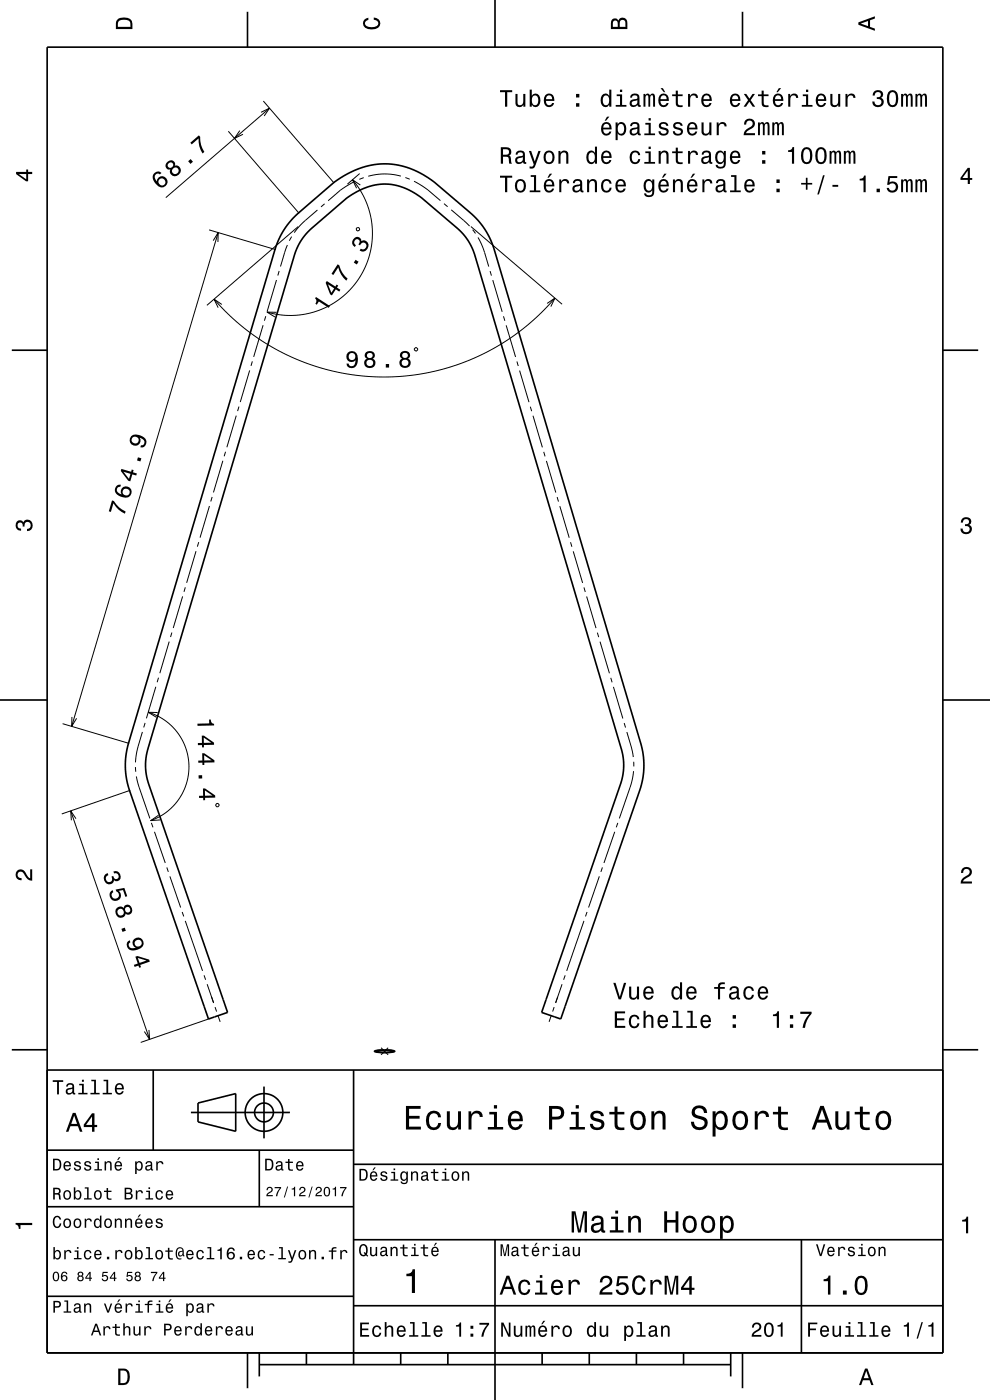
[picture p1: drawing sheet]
<svg xmlns="http://www.w3.org/2000/svg" width="210mm" height="297mm" viewBox="0 0 210 297" stroke-linecap="round" stroke-linejoin="round" font-family="sans-serif">
<g fill="none" stroke="#000" stroke-width=".21">
<path d="M48.4 27.8l15.1 17.5M50.9 27.7l-1.2 1.7 1.8-.9M55.4 23.8l1.8-.8-1.2 1.6M55.9 21.4l15 17.4M57.2 23l-22 18.9M74.8 38.1l1.6 2.3 1.3 2.4 .8 2.6 .4 2.7v3l-.4 2.7-.9 2.6-1.3 2.5-1.7 2.2-2.2 2-2.2 1.6-2.5 1.1-2.9 .8-2.5 .3-2.7-.1-3-.6M75.3 38.5l-3.1 1.9-2.6 2.2M76.3 36.8l-2.6 2.3M76.4 39.3l-1.6-1.2 .8 1.8M77.2 37.7l-1 .3M85 37.4a12.8 12.8 0 0 0-6.9 0M86 37.7l.9 .3"/>
<path d="M87.8 38.4l3 1.9 2.6 2.3M44.4 48.8l14.1 4.2M45.2 51l1.1-1.7-.1 2M46.3 49.3l-31.1 104.8M58.6 59.4l-1.9 6.7M59.2 57.5l-.3 .9M61 52l-1.5 4.5M61.9 50.2l-.5 .9M63.2 48.1l-19.3 16.7M67.3 44.5l-3.3 3-1.6 1.9M68.9 43.2l-.8 .7M75.7 48.3l.5 .1v.5h-.6z"/>
<path d="M94.2 43.2l.8 .7M95.7 44.5l3.9 3.5M99.9 48.1l19.3 16.4M100.3 48.7l.6 .8M101.4 50.4l1 2.1 1.3 4.1M104 57.5l.2 1M104.5 59.4l2 6.7M47.1 64.6l-1.7-1.1 .9 1.8M53 78.6l-2 6.7M53.5 76.7l-.3 .9M55.8 69l-2 6.7M56.4 67.1l-.3 .9"/>
<path d="M58.6 66.3l-2-.1 1.7 1.1M87.9 74l.5-.2 .2 .4-.5 .3zM106.8 67.1l.3 1M107.4 69l2 6.7M109.6 76.7l.3 .9M110.2 78.6l2 6.7M116.1 64.4l1.6-1.2-.9 1.8M117.7 63.2l-3.5 3.7-4 3.4-4.1 2.8-4.7 2.5-4.6 1.8-5.1 1.5-5.2 .8-4.7 .3-5.2-.3-5.2-.8-4.8-1.3-4.9-1.9-4.5-2.3-4.3-3-4-3.3-3.5-3.6M47.3 97.8l-2 6.7M47.8 95.8l-.2 1M50.1 88.2l-2 6.7M50.7 86.3l-.3 .9"/>
<path d="M112.5 86.3l.3 .9M113.1 88.2l2 6.7M115.3 95.9l.3 .9M115.9 97.8l2 6.7M41.6 116.9l-2 6.7M42.2 115l-.3 1M44.4 107.3l-2 6.8M45 105.4l-.3 1M118.2 105.4l.3 1M118.7 107.4l2 6.7M121 115l.3 1M121.6 117l2 6.7"/>
<path d="M35.9 136.1l-2 6.7M36.5 134.2l-.3 .9M38.7 126.5l-2 6.7M39.3 124.6l-.3 1M123.9 124.6l.3 1M124.4 126.5l2 6.8M126.7 134.2l.3 1M127.3 136.1l2 6.7M13.3 153.5l14.1 4.2M15.3 152.1l-.1 2 1-1.7M30.2 155.3l-1.2 4.1-.3 2.3M30.8 153.4l-.3 .9"/>
<path d="M31.4 151.1a12.1 12.1 0 0 1 8.7 11.3 12.1 12.1 0 0 1-8.1 11.7M33.1 145.7l-2 6.7M33.4 151.2l-2-.1 1.7 1M33.6 143.8l-.3 .9M129.6 143.8l.2 1M130.1 145.7l2 6.7M132.4 153.4l.3 .9M133 155.3l1 3.5 .3 1.8M15 172l16.7 48.5M16.1 173.7l-1.1-1.7 .1 2M27.6 167.7l-14.5 5M28.7 162.7l.1 1"/>
<path d="M28.9 164.7l.6 2.3 2.3 6.6M32.1 174.6l.3 .9M32.8 176.5l2.3 6.6M33.6 173l-1.6 1.1 1.9-.2M46 170.5l.5 .2-.3 .5-.4-.3zM130.4 176.5l-2.3 6.6M131.1 174.6l-.4 .9M134.4 163.6l-.6 2.9-2.4 7.1M134.4 161.6v1M35.4 184l.3 1M36 185.9l2.3 6.6M38.6 193.5l.4 .9"/>
<path d="M39.3 195.4l3.7 10.6M123.9 195.4l-3.7 10.6M124.5 193.5l-.3 .9M127.1 185.9l-2.3 6.6M127.8 184l-.3 1M31.6 218.5l.1 2-1.1-1.7M43.3 206.9l.3 .9M43.9 208.8l1.4 4M44.4 216.1l-14.6 5M44.9 211.5l.4 1.2M45.6 213.7l.3 .9M46.3 215.5l.4 1.3"/>
<path d="M116.9 215.5l-.4 1.3M117.5 213.7l-.3 .9M119.2 208.8l-1.3 4M119.9 206.9l-.3 .9M80.8 222.3l1.5 1.5M82.3 222.3l-1.5 1.5"/>
</g>
<g fill="none" stroke="#000" stroke-width=".35">
<path d="M10 10h190v277h-190zM52.5 2.5v7.5M105 0v10M157.5 2.5v7.5M62.6 45.8l7.9-6.8a16.6 16.6 0 0 1 17.2-3l2 1 2.2 1.5 7.7 6.5a16.5 16.5 0 0 1 5.3 8.2l30.9 104.1a16.5 16.5 0 0 1-.3 10.8l-16.6 48.1-4-1.4 16.6-48.1a12.3 12.3 0 0 0 .2-8l-30.9-104.3a12.6 12.6 0 0 0-4.7-6.8l-6.6-5.6a12 12 0 0 0-15.3-.4l-7.6 6.4a12.3 12.3 0 0 0-4.3 6.5l-30.8 103.9a12.4 12.4 0 0 0 .2 8.4l16.6 48-4.1 1.4-16.6-48.2a16.5 16.5 0 0 1-.2-10.8l30.8-103.8a16.5 16.5 0 0 1 4.4-7.6zM2.5 74.3h7.5M200 74.3h7.5M0 148.5h10M200 148.5h10M2.5 222.7h7.5M10 227h190M32.5 227v17"/>
<path d="M40.5 236h21M42 234l8-2v8l-8-2zM56 230.5v11M75 227v62.5M79.5 223l1.6-.2a5.2 5.2 0 0 1 2.6 .2l-1.6 .3a5.1 5.1 0 0 1-2.7-.3zM79.7 223l1.2-.2a5.2 5.2 0 0 1 2.5 .2l-1.1 .2a5.2 5.2 0 0 1-2.6-.2zM200 222.7h7.5M10 244h65M10 256h65M55 244v12M75 247h125M10 275h65"/>
<path d="M75 277h125M75 263h125M105 263v34M170 263v24M52.5 287v7.5M55 289.5h100M55 287v5M65 287v2.5M85 287v2.5M95 287v2.5M115 287v2.5M125 287v2.5"/>
<path d="M135 287v2.5M145 287v2.5M155 287v5M157.5 287v7.5"/>
<circle cx="56" cy="236" r="2"/>
<circle cx="56" cy="236" r="4"/>
</g>
<g fill="#000">
<path d="M25 4a2.2 2.2 0 0 0-.4 2.2h3.5v-1.2a1.42 1.42 0 0 0-1.8-1.3zM25.3 4.4a2.13 2.13 0 0 1 2.3 .3l.1 1h-2.7l.1-1z" fill-rule="evenodd"/>
<path d="M77.3 4.2l.8-.4v.4a.7 .7 0 0 0-.7 .5 .7 .7 0 0 0 .4 .8 1.7 1.7 0 0 0 2.5-.5 .9 .9 0 0 0-1-.8v-.5a1.24 1.24 0 0 1 1.4 1.1 1.24 1.24 0 0 1-1.1 1.4 2.22 2.22 0 0 1-2.5-.7l-.1-.5z" fill-rule="evenodd"/>
<path d="M129.8 4.2l-.2 .7v1.3h3.5v-1.4a.98 .98 0 0 0-.8-1 .98 .98 0 0 0-1.1 .6 .83 .83 0 0 0-1.4-.2zM130.1 4.5a.54 .54 0 0 1 .7-.1 .54 .54 0 0 1 .2 .6v.7h-1zM131.6 4.4a.62 .62 0 0 1 .7-.1 .62 .62 0 0 1 .4 .6v.8h-1.2z" fill-rule="evenodd"/>
<path d="M182.1 4.7v.6l3.5 1.2v-.4l-1-.4v-1.4l1-.4v-.4zM182.6 5l1.5-.5v1z" fill-rule="evenodd"/>
<path d="M3.4 36.5v.4l2.1 1.6h.5v-1.6h.8v-.4h-.8v-.5h-.4v.5zM4 36.9h1.6v1.1z" fill-rule="evenodd"/>
<path d="M32.8 36.7a1.58 1.58 0 0 0 .3 2.3 1.26 1.26 0 0 0 1.8 .7 1.26 1.26 0 0 0 .3-1.9 1.11 1.11 0 0 0-1.2-.4 1.11 1.11 0 0 0-.7 1.1 1.02 1.02 0 0 1-.2-1.5 .58 .58 0 0 1 .8 0l.4-.3a.99 .99 0 0 0-1.5 0zM33.6 38.6a.75 .75 0 0 1 1.5 0 .75 .75 0 0 1-1.5 0zM35.5 34.3a.89 .89 0 0 0-.4 1.1 .89 .89 0 0 0 1 .6 1.11 1.11 0 0 0 .7 1.4 1.11 1.11 0 0 0 1.4-.7 1.03 1.03 0 0 0 0-1.2 1.03 1.03 0 0 0-1.1-.4 .89 .89 0 0 0-.4-1 .89 .89 0 0 0-1.2 .2zM36.5 36.3a.71 .71 0 0 1 1.4 0 .71 .71 0 0 1-1.4 0zM35.6 35.1a.6 .6 0 0 1 1.2 0 .6 .6 0 0 1-1.2 0zM39.9 34.2l.5 .6 .5-.5-.5-.6zM40.4 30.3l.3 .3 1.4-1.2a5.2 5.2 0 0 0 .9 3.2l.4-.4a5.2 5.2 0 0 1-.9-3.2l-.3-.3z" fill-rule="evenodd"/>
<path d="M106.2 31.2v3.5h.5v-1.4a1.08 1.08 0 0 1 1.2 .2l.1 1.2h.6l-.3-1.5-.3-.2a.97 .97 0 0 0 .4-1.1 .97 .97 0 0 0-1-.7zM106.7 31.7a1.09 1.09 0 0 1 1.2 .3 .6 .6 0 0 1 0 .6 .6 .6 0 0 1-.7 .2h-.5zM109.6 32.2l-.2 .6h.4a.55 .55 0 0 1 .7-.5 .55 .55 0 0 1 .3 .8h-.2a1 1 0 0 0-1 .2 1 1 0 0 0-.3 1 .93 .93 0 0 0 1.7 .1l.1 .3h.5v-.3l-.2-.1v-1.6a1.02 1.02 0 0 0-1.8-.5zM109.8 33.7l1.1-.3a.77 .77 0 0 1-.2 .8 .77 .77 0 0 1-.9 .1l-.1-.3zM112.2 32l1 2.9-.2 .4h-.7v.4a.89 .89 0 0 0 1.3-.6l1.1-3.1h-.5l-.8 2.3-.7-2.3zM115.6 32.3a1.53 1.53 0 0 0 .9 2.5 1.48 1.48 0 0 0 1.1-1.4 1.48 1.48 0 0 0-1.1-1.5l-.5 .1zM115.9 32.6a.67 .67 0 0 1 .7-.3 .67 .67 0 0 1 .5 .6 1.11 1.11 0 0 1-.6 1.5 1.17 1.17 0 0 1-.6-1.8zM118.5 32v2.7h.4v-1.5a.63 .63 0 0 1 .5-.9 .63 .63 0 0 1 .7 .7v1.7h.5v-1.8a.89 .89 0 0 0-.7-.9 .89 .89 0 0 0-1 .4v-.4zM124.7 32.3a1.58 1.58 0 0 0 .7 2.5l.5-.1 .3-.4v.4h.4v-3.6h-.4v1.3a.9 .9 0 0 0-1.5-.1zM125 32.6a.62 .62 0 0 1 .7-.3 .62 .62 0 0 1 .4 .6 1.12 1.12 0 0 1-.6 1.5 1.19 1.19 0 0 1-.5-1.8zM127.8 32.3a1.54 1.54 0 0 0 .8 2.5 1.06 1.06 0 0 0 1.1-.8h-.5l-.2 .3-.3 .1a.76 .76 0 0 1-.7-.9h1.7a1.16 1.16 0 0 0-.5-1.4 1.16 1.16 0 0 0-1.4 .2zM128.2 32.5a.66 .66 0 0 1 .7-.1 .66 .66 0 0 1 .4 .7h-1.3zM133.9 32.3a1.53 1.53 0 0 0 .8 2.5 1.06 1.06 0 0 0 1.1-1h-.4a.67 .67 0 0 1-.6 .6 .67 .67 0 0 1-.7-.6 1.12 1.12 0 0 1 .6-1.5 .6 .6 0 0 1 .7 .6h.4a1.09 1.09 0 0 0-.8-.9 1.09 1.09 0 0 0-1.1 .3zM136.9 32.1v.4h.7v1.9h-.9v.3h2.3v-.3h-1v-2.3zM137.6 31.1v.5h.4v-.5zM139.7 32v2.7h.5v-1.5a.63 .63 0 0 1 .5-.9 .63 .63 0 0 1 .7 .7v1.7h.4v-1.8a.89 .89 0 0 0-.6-.9 .89 .89 0 0 0-1.1 .4v-.4zM143.3 31.3v.8h-.7v.4h.7l.1 1.8a1.05 1.05 0 0 0 1.4 .5v-.4a.68 .68 0 0 1-1-.3v-1.6h1v-.4h-1v-.8zM146 32v2.7h.4v-1.5a.66 .66 0 0 1 .4-.8 .66 .66 0 0 1 .8 .2v.3h.5a.89 .89 0 0 0-.7-1 .89 .89 0 0 0-1 .6v-.5zM149.1 32.2l-.3 .6h.4a.55 .55 0 0 1 .7-.5 .55 .55 0 0 1 .4 .8h-.2a1 1 0 0 0-1.1 .2 1 1 0 0 0-.2 1 .93 .93 0 0 0 1.6 .1l.1 .3h.6v-.3l-.3-.1v-1.6a1.02 1.02 0 0 0-1.7-.5zM149.3 33.7l1.1-.3a.77 .77 0 0 1-.2 .8 .77 .77 0 0 1-.9 .1zM152 32.3a1.57 1.57 0 0 0 .7 2.5l.5-.1 .3-.4a.73 .73 0 0 1-.3 1 .73 .73 0 0 1-1-.3h-.4a1.1 1.1 0 0 0 1.3 .8 1.1 1.1 0 0 0 .9-1.2v-2.6h-.5v.5l-.3-.4a.9 .9 0 0 0-1.2 .2zM152.3 32.6a.63 .63 0 0 1 .7-.3 .63 .63 0 0 1 .5 .6 1.11 1.11 0 0 1-.7 1.5 1.2 1.2 0 0 1-.5-1.8zM155.1 32.3a1.55 1.55 0 0 0 .8 2.5 1.06 1.06 0 0 0 1.1-.8h-.4l-.2 .3-.4 .1a.76 .76 0 0 1-.7-.9h1.8a1.17 1.17 0 0 0-.5-1.4 1.17 1.17 0 0 0-1.5 .2zM155.5 32.5a.66 .66 0 0 1 .8-.1 .66 .66 0 0 1 .3 .7h-1.3zM161.7 34v.7h.7v-.7zM161.7 32v.8h.7v-.8zM167.2 31.9v.3h.8v2.5h.4v-3.5h-.3a.77 .77 0 0 1-.9 .7zM170.2 31.7a2.67 2.67 0 0 0 .4 3 1.14 1.14 0 0 0 1.6-.9 2.31 2.31 0 0 0-.6-2.5l-.5-.1-.5 .1zM170.8 31.7h.6a2.38 2.38 0 0 1 0 2.6h-.6a2.37 2.37 0 0 1 0-2.6zM173.2 31.7a2.68 2.68 0 0 0 .4 3 1.13 1.13 0 0 0 1.7-.9 2.31 2.31 0 0 0-.6-2.5l-.5-.1-.6 .1zM173.8 31.7h.7a2.38 2.38 0 0 1 0 2.6h-.7a2.38 2.38 0 0 1 0-2.6zM176 32v2.7h.4v-1.8a.49 .49 0 0 1 .3-.6l.3 .3v2.1h.4v-2l.4-.4 .2 .1v.4v1.9h.4v-1.8a.69 .69 0 0 0-.5-1l-.6 .4-.1-.3-.4-.1-.4 .4v-.3zM179 32v2.7h.4v-2.1l.2-.3h.3l.1 .3v2.1h.4v-2l.4-.4 .2 .1v.4v1.9h.5v-1.8a.69 .69 0 0 0-.6-1l-.5 .4-.2-.3-.3-.1-.5 .4v-.3z" fill-rule="evenodd"/>
<path d="M106.1 19.1v.5h1v3h.5v-3h1.1v-.5zM109.3 19.9v1.8a.89 .89 0 0 0 .7 1 .89 .89 0 0 0 1-.5v.4h.4v-2.7h-.4v1.6a.65 .65 0 0 1-.4 .8 .65 .65 0 0 1-.8-.3v-2.1zM112.4 19v3.6h.4v-.4a.92 .92 0 0 0 1 .5 .92 .92 0 0 0 .8-.8 1.5 1.5 0 0 0-1-2.1l-.5 .2-.3 .3v-1.3zM113 20.5a.63 .63 0 0 1 .7-.2 .63 .63 0 0 1 .4 .5 1.13 1.13 0 0 1-.6 1.5 1.18 1.18 0 0 1-.5-1.8zM115.7 20.2a1.54 1.54 0 0 0 .8 2.5 1.07 1.07 0 0 0 1-.8h-.4l-.2 .3-.4 .1a.76 .76 0 0 1-.7-.9h1.8a1.16 1.16 0 0 0-.5-1.4 1.16 1.16 0 0 0-1.4 .2zM116 20.4a.66 .66 0 0 1 .8-.1 .66 .66 0 0 1 .3 .7h-1.3zM122.2 21.9v.7h.7v-.7zM122.2 19.9v.8h.7v-.8zM127.7 20.2a1.57 1.57 0 0 0 .8 2.5l.4-.1 .3-.4v.4h.5v-3.6h-.5v1.3a.89 .89 0 0 0-1.5-.1zM128 20.5a.62 .62 0 0 1 .7-.2 .62 .62 0 0 1 .5 .5 1.12 1.12 0 0 1-.7 1.5 1.19 1.19 0 0 1-.5-1.8zM130.8 20v.4h.7v1.9h-.9v.3h2.3v-.3h-.9v-2.3zM131.5 19v.5h.5v-.5zM133.9 20.1l-.2 .6h.4a.55 .55 0 0 1 .6-.5 .55 .55 0 0 1 .4 .8h-.2a1 1 0 0 0-1 .2 1 1 0 0 0-.3 1.1 .93 .93 0 0 0 1.6 0l.2 .3h.5v-.3h-.2l-.1-1.7a1.02 1.02 0 0 0-.6-.8 1.02 1.02 0 0 0-1.1 .3zM134.1 21.6l1.1-.3a.77 .77 0 0 1-.2 .8 .77 .77 0 0 1-.9 .1zM136.5 19.9v2.7h.4v-1.8a.49 .49 0 0 1 .4-.6l.2 .3v2.1h.4v-2l.4-.4 .2 .1v.4v1.9h.5v-1.8a.69 .69 0 0 0-.6-1l-.5 .4-.2-.3-.3-.1-.5 .4v-.3zM140.1 18.7l.7 .9h.3l-.5-.9zM139.9 20.2a1.55 1.55 0 0 0 .8 2.5 1.07 1.07 0 0 0 1.1-.8h-.4l-.2 .3-.4 .1a.76 .76 0 0 1-.7-.9h1.8a1.17 1.17 0 0 0-.5-1.4 1.17 1.17 0 0 0-1.5 .2zM140.3 20.4a.66 .66 0 0 1 .8-.1 .66 .66 0 0 1 .3 .7h-1.3zM143.3 19.2v.8h-.7v.4h.7l.1 1.8a1.05 1.05 0 0 0 1.4 .5v-.4a.68 .68 0 0 1-1-.3v-1.6h1v-.4h-1v-.8zM146 19.9v2.7h.4v-1.5a.66 .66 0 0 1 .4-.8 .66 .66 0 0 1 .8 .2v.3h.5a.89 .89 0 0 0-.7-.9 .89 .89 0 0 0-1 .5v-.5zM149.1 20.2a1.54 1.54 0 0 0 .7 2.5 1.07 1.07 0 0 0 1.1-.8h-.4l-.2 .3-.4 .1a.76 .76 0 0 1-.7-.9h1.8a1.17 1.17 0 0 0-.5-1.4 1.17 1.17 0 0 0-1.4 .2zM149.4 20.4a.66 .66 0 0 1 .8-.1 .66 .66 0 0 1 .3 .7h-1.3zM155.1 20.2a1.55 1.55 0 0 0 .8 2.5 1.07 1.07 0 0 0 1.1-.8h-.4l-.2 .3-.4 .1a.76 .76 0 0 1-.7-.9h1.8a1.17 1.17 0 0 0-.5-1.4 1.17 1.17 0 0 0-1.5 .2zM155.5 20.4a.66 .66 0 0 1 .8-.1 .66 .66 0 0 1 .3 .7h-1.3zM157.8 19.9l.9 1.3-1 1.4h.6l.6-1 .8 1h.5l-1-1.4 .9-1.3h-.5l-.6 1-.7-1zM161.6 19.2v.8h-.8v.4h.8v1.8a1.05 1.05 0 0 0 1.4 .5v-.4a.68 .68 0 0 1-1-.3v-1.6h1v-.4h-1v-.8zM165.2 18.7l-.5 .9h.3l.7-.9zM164.2 20.2a1.54 1.54 0 0 0 .8 2.5 1.07 1.07 0 0 0 1.1-.8h-.4l-.2 .3-.4 .1a.76 .76 0 0 1-.7-.9h1.8a1.17 1.17 0 0 0-.5-1.4 1.17 1.17 0 0 0-1.5 .2zM164.6 20.4a.66 .66 0 0 1 .8-.1 .66 .66 0 0 1 .3 .7h-1.3zM167.2 19.9v2.7h.4v-1.5a.66 .66 0 0 1 .4-.8 .66 .66 0 0 1 .8 .2l.1 .3h.4a.89 .89 0 0 0-.7-.9 .89 .89 0 0 0-1 .5v-.5zM170.3 20v.4h.7v1.9h-.9v.3h2.2v-.3h-.9v-2.3zM171 19v.5h.4v-.5zM173.3 20.2a1.54 1.54 0 0 0 .8 2.5 1.07 1.07 0 0 0 1.1-.8h-.4l-.2 .3-.4 .1a.76 .76 0 0 1-.7-.9h1.8a1.17 1.17 0 0 0-.5-1.4 1.17 1.17 0 0 0-1.5 .2zM173.7 20.4a.66 .66 0 0 1 .8-.1 .66 .66 0 0 1 .3 .7h-1.3zM176.1 19.9v1.8a.89 .89 0 0 0 .6 1 .89 .89 0 0 0 1.1-.5v.4h.4v-2.7h-.4v1.6a.65 .65 0 0 1-.4 .8 .65 .65 0 0 1-.8-.3v-2.1zM179.3 19.9v2.7h.5v-1.5a.66 .66 0 0 1 .4-.8 .66 .66 0 0 1 .8 .2v.3h.5a.89 .89 0 0 0-.7-.9 .89 .89 0 0 0-1 .5v-.5zM185.4 19.4l-.3 .9h.5a.62 .62 0 0 1 .3-.8 .62 .62 0 0 1 .8 .3 .62 .62 0 0 1-.2 .8h-.5v.4a.72 .72 0 0 1 .9 .5 .72 .72 0 0 1-.4 .9 .72 .72 0 0 1-1-.5v-.4h-.5a1.18 1.18 0 0 0 1.5 1.2 1.18 1.18 0 0 0 .6-1.8l-.2-.1a.91 .91 0 0 0 .4-1.2 .91 .91 0 0 0-1.1-.5zM188.4 19.6a2.68 2.68 0 0 0 .4 3 1.13 1.13 0 0 0 1.7-.9 2.31 2.31 0 0 0-.6-2.5l-.6-.1-.5 .1zM189 19.6h.7a2.38 2.38 0 0 1 0 2.6h-.7a2.38 2.38 0 0 1 0-2.6zM191.1 19.9v2.7h.5v-1.8a.49 .49 0 0 1 .3-.6l.3 .3v2.1h.4v-2l.3-.4 .2 .1 .1 .4v1.9h.4v-1.8a.69 .69 0 0 0-.5-1l-.6 .4-.2-.3-.3-.1-.5 .4v-.3zM194.2 19.9v2.7h.4v-2l.2-.4h.3l.1 .3v2.1h.4v-2l.4-.4 .2 .1v.4v1.9h.4v-1.8a.69 .69 0 0 0-.5-1l-.5 .4-.2-.3-.3-.1-.5 .4v-.3z" fill-rule="evenodd"/>
<path d="M128.8 24.8l-.5 .8h.3l.7-.8zM127.8 26.3a1.54 1.54 0 0 0 .8 2.5 1.06 1.06 0 0 0 1.1-.9h-.5l-.2 .4-.3 .1a.76 .76 0 0 1-.7-.9h1.7a1.16 1.16 0 0 0-.5-1.4 1.16 1.16 0 0 0-1.4 .2zM128.2 26.5a.66 .66 0 0 1 .7-.2 .66 .66 0 0 1 .4 .8h-1.3zM130.6 26v3.7h.4v-1.4a.93 .93 0 0 0 1 .5 .93 .93 0 0 0 .8-.9 1.5 1.5 0 0 0-1-2l-.5 .1-.3 .4v-.4zM131.2 26.5a.63 .63 0 0 1 .7-.2 .63 .63 0 0 1 .4 .6 1.13 1.13 0 0 1-.6 1.5 1.19 1.19 0 0 1-.5-1.9zM133.9 26.1l-.2 .7h.4a.55 .55 0 0 1 .6-.6 .55 .55 0 0 1 .4 .8l-.2 .1a1 1 0 0 0-1 .2 1 1 0 0 0-.3 1 .93 .93 0 0 0 1.6 0l.2 .3 .5 .1v-.4h-.2l-.1-1.6a1.02 1.02 0 0 0-.6-.8 1.02 1.02 0 0 0-1.1 .2zM134.1 27.6l1.1-.3a.77 .77 0 0 1-.2 .9 .77 .77 0 0 1-.9 .1zM136.9 26.1v.3h.7v1.9h-.9v.4h2.3v-.4h-1v-2.2zM137.6 25.1v.5h.4v-.5zM140 26.1a.75 .75 0 0 0-.2 .8 .75 .75 0 0 0 .7 .5l.9 .4a.63 .63 0 0 1-.6 .6 .63 .63 0 0 1-.7-.6h-.4a1.07 1.07 0 0 0 1.2 1 1.07 1.07 0 0 0 .9-1.2l-.4-.4-1.1-.3a.54 .54 0 0 1 .4-.7 .54 .54 0 0 1 .6 .5h.5a1.03 1.03 0 0 0-.7-.9 1.03 1.03 0 0 0-1.1 .3zM143 26.1a.75 .75 0 0 0-.2 .8 .75 .75 0 0 0 .7 .5l.9 .4a.63 .63 0 0 1-.6 .6 .63 .63 0 0 1-.7-.6h-.4a1.07 1.07 0 0 0 1.2 1 1.07 1.07 0 0 0 .9-1.2l-.4-.4-1.1-.3a.54 .54 0 0 1 .4-.7 .54 .54 0 0 1 .7 .5h.4a1.03 1.03 0 0 0-.7-.9 1.03 1.03 0 0 0-1.1 .3zM146 26.3a1.54 1.54 0 0 0 .8 2.5 1.06 1.06 0 0 0 1.1-.9h-.4l-.3 .4-.3 .1a.76 .76 0 0 1-.7-.9h1.7a1.16 1.16 0 0 0-.4-1.4 1.16 1.16 0 0 0-1.5 .2zM146.4 26.5a.66 .66 0 0 1 .8-.2 .66 .66 0 0 1 .3 .8h-1.3zM148.8 26v1.8a.89 .89 0 0 0 .6 .9 .89 .89 0 0 0 1.1-.4v.4h.4v-2.7h-.4v1.5a.64 .64 0 0 1-.4 .8 .64 .64 0 0 1-.8-.3l-.1-2zM152 26v2.7h.5v-1.6a.66 .66 0 0 1 .3-.8 .66 .66 0 0 1 .9 .3v.2h.4a.89 .89 0 0 0-.6-.9 .89 .89 0 0 0-1.1 .5v-.4zM158.1 25.5l-.3 .9h.5a.71 .71 0 0 1 .5-.8 .71 .71 0 0 1 .9 .5 .71 .71 0 0 1-.5 .8 1.81 1.81 0 0 0-1.5 1.8h2.4v-.4h-1.9a2.23 2.23 0 0 1 1.5-1.2 1.13 1.13 0 0 0 .1-1.7 1.13 1.13 0 0 0-1.7 .1zM160.8 26v2.7h.4v-1.8a.49 .49 0 0 1 .4-.7l.2 .4v2.1h.4v-2.1l.4-.4 .2 .2v.4v1.9h.4v-1.9a.69 .69 0 0 0-.5-.9l-.5 .4-.2-.3-.3-.1-.5 .4v-.3zM163.8 26v2.7h.4l.1-2.1 .2-.3h.2l.1 .3 .1 2.1h.3l.1-2.1 .3-.4 .2 .2 .1 .4v1.9h.4v-1.9a.69 .69 0 0 0-.6-.9l-.5 .4-.2-.3-.3-.1-.5 .4v-.3z" fill-rule="evenodd"/>
<path d="M205.3 35.6l-1.6 2.1v.5h1.6v.8h.4v-.8h.5v-.4h-.5v-2.2zM205.3 36.2v1.6h-1.1z" fill-rule="evenodd"/>
<path d="M106.1 37.3v.4h1v3.1h.5v-3.1h1.1v-.4zM109.5 38.4a1.53 1.53 0 0 0 .9 2.5 1.48 1.48 0 0 0 1.2-1.5 1.48 1.48 0 0 0-1.2-1.4l-.5 .1zM109.9 38.6a.67 .67 0 0 1 .7-.2 .67 .67 0 0 1 .5 .6 1.11 1.11 0 0 1-.7 1.5 1.17 1.17 0 0 1-.5-1.9zM112.6 37.2v.3h.7v2.9h-.9v.4h2.2v-.4h-.9v-3.2zM116.6 36.8l-.5 .9h.3l.7-.9zM115.7 38.4a1.54 1.54 0 0 0 .8 2.5 1.06 1.06 0 0 0 1-.9h-.4l-.2 .4-.4 .1a.76 .76 0 0 1-.7-1h1.8a1.16 1.16 0 0 0-.5-1.3 1.16 1.16 0 0 0-1.4 .2zM116 38.6a.66 .66 0 0 1 .8-.2 .66 .66 0 0 1 .3 .8h-1.3zM118.6 38.1v2.7h.5v-1.6a.67 .67 0 0 1 .3-.8 .67 .67 0 0 1 .9 .3v.2h.4a.89 .89 0 0 0-.6-.9 .89 .89 0 0 0-1.1 .5v-.4zM121.8 38.2l-.3 .7h.4a.55 .55 0 0 1 .7-.6 .55 .55 0 0 1 .4 .8h-.2a.98 .98 0 0 0-1.2 .4 .98 .98 0 0 0 0 1.1 1.06 1.06 0 0 0 1.5-.2l.1 .3 .6 .1v-.4h-.3v-1.6a1.02 1.02 0 0 0-1.7-.6zM122 39.7l1.1-.3a.77 .77 0 0 1-.2 .9 .77 .77 0 0 1-.9 .1l-.1-.4zM124.5 38.1v2.7h.5v-1.6a.64 .64 0 0 1 .4-.8 .64 .64 0 0 1 .8 .4v2h.4v-1.8a.89 .89 0 0 0-.6-1 .89 .89 0 0 0-1 .5v-.4zM127.8 38.4a1.52 1.52 0 0 0 .8 2.5 1.06 1.06 0 0 0 1.1-1.1h-.4a.67 .67 0 0 1-.6 .7 .67 .67 0 0 1-.7-.6 1.11 1.11 0 0 1 .6-1.5 .6 .6 0 0 1 .7 .6h.4a1.09 1.09 0 0 0-.7-1 1.09 1.09 0 0 0-1.2 .4zM130.8 38.4a1.54 1.54 0 0 0 .8 2.5 1.06 1.06 0 0 0 1.1-.9h-.4l-.2 .4-.4 .1a.76 .76 0 0 1-.7-1h1.8a1.16 1.16 0 0 0-.5-1.3 1.16 1.16 0 0 0-1.5 .2zM131.2 38.6a.66 .66 0 0 1 .8-.2 .66 .66 0 0 1 .3 .8h-1.3zM136.8 38.4a1.57 1.57 0 0 0 .8 2.5l.4-.2 .4-.3a.73 .73 0 0 1-.4 1 .73 .73 0 0 1-.9-.4h-.5a1.1 1.1 0 0 0 1.3 .9 1.1 1.1 0 0 0 .9-1.2v-2.6h-.4v.4l-.4-.4a.9 .9 0 0 0-1.2 .3zM137.1 38.6a.63 .63 0 0 1 .7-.2 .63 .63 0 0 1 .5 .6 1.11 1.11 0 0 1-.7 1.5 1.2 1.2 0 0 1-.5-1.9zM140.9 36.8l-.5 .9h.3l.7-.9zM139.9 38.4a1.54 1.54 0 0 0 .8 2.5 1.06 1.06 0 0 0 1.1-.9h-.4l-.2 .4-.4 .1a.76 .76 0 0 1-.7-1h1.8a1.16 1.16 0 0 0-.5-1.3 1.16 1.16 0 0 0-1.5 .2zM140.3 38.6a.66 .66 0 0 1 .8-.2 .66 .66 0 0 1 .3 .8h-1.3zM142.7 38.1v2.7h.5v-1.6a.63 .63 0 0 1 .4-.8 .63 .63 0 0 1 .8 .4v2h.5v-1.8a.89 .89 0 0 0-.7-1 .89 .89 0 0 0-1 .5v-.4zM147 36.8l-.5 .9h.3l.7-.9zM146 38.4a1.54 1.54 0 0 0 .8 2.5 1.06 1.06 0 0 0 1.1-.9h-.4l-.3 .4-.3 .1a.76 .76 0 0 1-.7-1h1.7a1.16 1.16 0 0 0-.4-1.3 1.16 1.16 0 0 0-1.5 .2zM146.4 38.6a.66 .66 0 0 1 .8-.2 .66 .66 0 0 1 .3 .8h-1.3zM149 38.1v2.7h.4v-1.6a.67 .67 0 0 1 .4-.8 .67 .67 0 0 1 .8 .3l.1 .2h.4a.89 .89 0 0 0-.7-.9 .89 .89 0 0 0-1 .5v-.4zM152.1 38.2l-.2 .7h.4a.55 .55 0 0 1 .7-.6 .55 .55 0 0 1 .3 .8h-.2a.98 .98 0 0 0-1.1 .4 .98 .98 0 0 0 0 1.1 1.06 1.06 0 0 0 1.5-.2l.1 .3 .5 .1v-.4h-.2v-1.6a1.02 1.02 0 0 0-1.8-.6zM152.3 39.7l1.1-.3a.77 .77 0 0 1-.2 .9 .77 .77 0 0 1-.9 .1zM155.1 37.2v.3h.7v2.9h-.9v.4h2.2v-.4h-.9v-3.2zM158.2 38.4a1.54 1.54 0 0 0 .8 2.5 1.06 1.06 0 0 0 1-.9h-.4l-.2 .4-.4 .1a.76 .76 0 0 1-.7-1h1.8a1.16 1.16 0 0 0-.5-1.3 1.16 1.16 0 0 0-1.4 .2zM158.5 38.6a.66 .66 0 0 1 .8-.2 .66 .66 0 0 1 .3 .8h-1.3zM164.7 40v.8h.7v-.8zM164.7 38.1v.7h.7v-.7zM170.9 37.7v1.1h-1v.4h1v1h.4v-1h1v-.4h-1v-1.1zM174.6 37.2l-1.2 4h.3l1.2-4zM176.6 39.2v.4h1.2v-.4zM182.4 37.9v.4h.8v2.5h.4v-3.6h-.3a.77 .77 0 0 1-.9 .7zM185.9 40v.8h.7v-.8zM188.5 37.4l-.3 1.8h.4a.79 .79 0 0 1 1.1-.2 .79 .79 0 0 1 .1 1.2 .79 .79 0 0 1-1.2-.1v-.2h-.5a1.21 1.21 0 0 0 1.5 1 1.21 1.21 0 0 0 .8-1.6 1.21 1.21 0 0 0-1.7-.6l.1-.9h1.5v-.4zM191.1 38.1v2.7h.5v-1.8l.2-.6h.2l.2 .2v2.2h.4v-2.1l.3-.4 .2 .2 .1 .4v1.9h.4v-1.9a.69 .69 0 0 0-.5-.9l-.6 .4-.2-.3-.3-.1-.5 .4v-.3zM194.2 38.1v2.7h.4v-2.1l.2-.3h.3l.1 .2v2.2h.4v-2.1l.4-.4 .2 .2v.4v1.9h.4v-1.9a.69 .69 0 0 0-.5-.9l-.5 .4-.2-.3-.3-.1-.5 .4v-.3z" fill-rule="evenodd"/>
<path d="M67 63l-.2 .3a.77 .77 0 0 1 .1 1.1l.3 .2 .4-.6 2.1 1.3 .3-.4zM69.3 59.6l-.2 .4 .9 2.4 .4 .3 .8-1.3 .8 .5 .2-.4-.7-.5 .2-.4-.3-.2-.3 .4zM69.6 60.3l1.3 .9-.6 .9zM71.6 56.1l-1.3 2 .4 .2 1-1.6a5.2 5.2 0 0 0 1.8 2.8l.2-.4a5.3 5.3 0 0 1-1.7-2.8zM75.4 55.1l-.4 .6 .7 .4 .4-.6zM75.2 50.5a1.11 1.11 0 0 0 .1 1.9l.2-.4a.62 .62 0 0 1-.5-.7 .62 .62 0 0 1 .7-.5 .62 .62 0 0 1 .6 .6l-.3 .4 .4 .3a.72 .72 0 0 1 .8-.6 .72 .72 0 0 1 .6 .9 .72 .72 0 0 1-1 .5l-.3-.1-.2 .3a1.18 1.18 0 0 0 1.8-.6 1.18 1.18 0 0 0-1.2-1.5l-.3 .2a.86 .86 0 0 0-.4-.9 .86 .86 0 0 0-1 .2z" fill-rule="evenodd"/>
<path d="M73.8 74.8a1.15 1.15 0 0 0 0 1.7 1.15 1.15 0 0 0 1.6-.1 1.03 1.03 0 0 1-.8 1.3 .56 .56 0 0 1-.6-.6h-.5a1.18 1.18 0 0 0 1.2 1 1.18 1.18 0 0 0 1.1-1.1 1.76 1.76 0 0 0-1.1-2.5zM74 75.6a.74 .74 0 0 1 1.4 0 .74 .74 0 0 1-1.4 0zM77.6 74.7a.84 .84 0 0 0 .2 1.4 1.11 1.11 0 0 0-.4 1.6 1.11 1.11 0 0 0 1.6 .3 1.03 1.03 0 0 0 .7-.9 1.03 1.03 0 0 0-.6-1 .88 .88 0 0 0 .4-1.1 .88 .88 0 0 0-1.1-.5zM77.7 77a.71 .71 0 0 1 1.4 0 .71 .71 0 0 1-1.4 0zM77.8 75.4a.6 .6 0 0 1 1.2 0 .6 .6 0 0 1-1.2 0zM81.8 77.2v.8h.7v-.8zM85.1 74.7a.83 .83 0 0 0 .2 1.4 1.11 1.11 0 0 0-.4 1.5 1.11 1.11 0 0 0 1.5 .4 1.03 1.03 0 0 0 .7-.9 1.03 1.03 0 0 0-.6-1 .88 .88 0 0 0 .4-1.1 .88 .88 0 0 0-1-.6zM85.2 77a.71 .71 0 0 1 1.4 0 .71 .71 0 0 1-1.4 0zM85.3 75.4a.6 .6 0 0 1 1.2 0 .6 .6 0 0 1-1.2 0z" fill-rule="evenodd"/>
<path d="M3.6 110.6a.86 .86 0 0 1 1.4 .2 1.06 1.06 0 0 1 1.2-.5 1.06 1.06 0 0 1 .7 1.2 1.1 1.1 0 0 1-1.2 1.2v-.5a.71 .71 0 0 0 .8-1 .71 .71 0 0 0-1.3-.1v.6h-.4a.61 .61 0 0 0-.3-.8 .61 .61 0 0 0-.8 .3 .61 .61 0 0 0 .2 .8l.6 .1v.5a1.15 1.15 0 0 1-1.2-.7 1.15 1.15 0 0 1 .3-1.3z" fill-rule="evenodd"/>
<path d="M23.8 106.2l-.7 2.3 .4 .1 .6-1.8a5.2 5.2 0 0 0 2.4 2.2l.1-.5a5.3 5.3 0 0 1-2.4-2.2zM24.6 103.2a1.36 1.36 0 0 0 .9 2.1 1.63 1.63 0 0 0 2.4-.6 1.15 1.15 0 0 0-1.2-1.5 1.15 1.15 0 0 0-.9 1.7 1.02 1.02 0 0 1-1-1.2 .58 .58 0 0 1 .7-.4l.2-.5h-.5zM26 104.4a.75 .75 0 0 1 1.5 0 .75 .75 0 0 1-1.5 0zM25.7 99.5l-.1 .4 1.6 2.1 .4 .1 .5-1.5 .8 .3 .1-.5-.8-.2 .1-.5-.3-.1-.2 .5zM26.2 100.1l1.5 .4-.3 1.1zM29.3 97l-.2 .7 .7 .2 .2-.7zM27.8 92.5a1.16 1.16 0 0 0-.1 1.6 1.16 1.16 0 0 0 1.5 .3 1.16 1.16 0 0 0 .4-1.5 1.03 1.03 0 0 1 1 1.1 .56 .56 0 0 1-.7 .5l-.1 .4a1.18 1.18 0 0 0 1.2-.9 1.18 1.18 0 0 0-.7-1.4 2.38 2.38 0 0 0-2.5-.1zM27.9 93.3a.75 .75 0 0 1 1.5 0 .75 .75 0 0 1-1.5 0z" fill-rule="evenodd"/>
<path d="M204.1 110a1.08 1.08 0 0 1 1.4-.2 1.08 1.08 0 0 1 .4 1.3l-.3 .3a1.06 1.06 0 0 1 .5 1.2 1.06 1.06 0 0 1-1.2 .7 1.1 1.1 0 0 1-1.2-1.2h.5a.71 .71 0 0 0 1 .8 .71 .71 0 0 0 .1-1.3h-.6v-.4a.61 .61 0 0 0 .8-.3 .61 .61 0 0 0-.2-.8 .61 .61 0 0 0-.9 .2l-.1 .6h-.5z" fill-rule="evenodd"/>
<path d="M41.9 153.5v.5l3.5-.1v-.3a.77 .77 0 0 1-.7-1l-.3 .1v.8zM42.8 156.1v1.5h-.8v.5h.8l.1 .5 .4-.1v-.4l2.1-.1v-.5l-2.1-1.4zM43.2 156.5l1.6 1.1h-1.6zM42.9 159.8v1.5l-.8 .1v.4h.8v.5h.4v-.5l2.2-.1v-.4l-2.2-1.5zM43.3 160.2l1.6 1.1h-1.6zM42.1 164.5v.7l.8-.1v-.6zM43.1 167.3v1.5h-.9v.5h.9v.5h.4v-.5l2.2-.1-.1-.4-2.1-1.5zM43.5 167.7l1.6 1.1h-1.6z" fill-rule="evenodd"/>
<path d="M3.6 184.7a1.22 1.22 0 0 1 2 .8l.4 .5 .4 .3v-1.9h.4v2.4a1.8 1.8 0 0 1-1.7-1.4 .71 .71 0 0 0-.9-.5 .71 .71 0 0 0-.5 .9 .71 .71 0 0 0 .9 .5v.4a1.19 1.19 0 0 1-1.2-.6 1.19 1.19 0 0 1 .2-1.4z" fill-rule="evenodd"/>
<path d="M22.4 185.5a1.21 1.21 0 0 0-.1 1.7 1.21 1.21 0 0 0 1.7 0l.2-.5a.9 .9 0 0 0 1.2 0 .9 .9 0 0 0 .1-1.2 1.05 1.05 0 0 0-1.4-.6l.1 .4a.62 .62 0 0 1 .8 .1 .62 .62 0 0 1 0 .8 .62 .62 0 0 1-.8 .1l-.2-.5-.4 .2a.72 .72 0 0 1-.1 1 .72 .72 0 0 1-1-.2 .72 .72 0 0 1 .2-1l.3-.1-.2-.5zM23.5 189.1a1.21 1.21 0 0 0 .1 1.7 1.21 1.21 0 0 0 1.7-.1 1.21 1.21 0 0 0-.1-1.7l.9-.2 .5 1.5 .4-.2-.6-1.7-1.9 .3 .2 .4a.8 .8 0 0 1 .6 1.1 .8 .8 0 0 1-1.2 .3 .8 .8 0 0 1-.1-1.2l-.1-.5zM24.8 192.6a1.2 1.2 0 0 0 0 1.7 1.2 1.2 0 0 0 1.7 0l.1-.5a.88 .88 0 0 0 1.2 0 .88 .88 0 0 0 .2-1.1 .89 .89 0 0 0-.9-.8 .89 .89 0 0 0-.9 .7 .95 .95 0 0 0-1.4 0zM24.9 193.5a.71 .71 0 0 1 1.4 0 .71 .71 0 0 1-1.4 0zM26.5 193a.59 .59 0 0 1 1.1 0 .59 .59 0 0 1-1.1 0zM25.8 197l.2 .7 .7-.2-.2-.7zM27.2 199.7a1.29 1.29 0 0 0 0 1.6 1.29 1.29 0 0 0 1.6 .3 1.63 1.63 0 0 0 1.6-1.9 1.15 1.15 0 0 0-1.9-.6 1.15 1.15 0 0 0 .3 2 1.03 1.03 0 0 1-1.5-.4 .56 .56 0 0 1 .4-.8l-.2-.4zM28.6 200.1a.75 .75 0 0 1 1.5 0 .75 .75 0 0 1-1.5 0zM28.7 203l.5 1.4-.8 .3 .1 .4 .9-.3 .1 .5 .4-.1-.2-.5 2.1-.7-.2-.4-2.5-.8zM29.2 203.2l1.9 .6-1.5 .5z" fill-rule="evenodd"/>
<path d="M204.2 184.2a1.18 1.18 0 0 1 1.9 .3 1.18 1.18 0 0 1-1 1.7l-.5 .4-.3 .4h1.9v.4h-2.4a1.81 1.81 0 0 1 1.4-1.7 .71 .71 0 0 0 .5-.9 .71 .71 0 0 0-.9-.5 .71 .71 0 0 0-.5 .9h-.5z" fill-rule="evenodd"/>
<path d="M130.4 214.6v3.5h2.2v-.5h-1.7v-1.2h1.5v-.4h-1.5v-1h1.7v-.4zM133.7 215.6a1.53 1.53 0 0 0 .8 2.6 1.07 1.07 0 0 0 1.1-1.1h-.4a.67 .67 0 0 1-.6 .7 .67 .67 0 0 1-.7-.6 1.11 1.11 0 0 1 .6-1.6 .6 .6 0 0 1 .7 .6h.4a1.09 1.09 0 0 0-.7-.9 1.09 1.09 0 0 0-1.2 .3zM136.5 214.4v3.7h.4v-1.6a.63 .63 0 0 1 .4-.8 .63 .63 0 0 1 .8 .4l.1 2h.4v-1.8a.88 .88 0 0 0-.6-1 .88 .88 0 0 0-1.1 .4v-1.3zM139.8 215.6a1.54 1.54 0 0 0 .8 2.6 1.06 1.06 0 0 0 1.1-.9h-.5l-.2 .3-.4 .2a.76 .76 0 0 1-.7-1h1.8a1.17 1.17 0 0 0-.5-1.3 1.17 1.17 0 0 0-1.4 .1zM140.1 215.9a.66 .66 0 0 1 .8-.2 .66 .66 0 0 1 .3 .8h-1.3zM142.8 214.4v.4h.7v2.9h-1v.4h2.3v-.4h-.9v-3.3zM145.8 214.4v.4h.7v2.9h-.9v.4h2.2v-.4h-.9v-3.3zM148.9 215.6a1.54 1.54 0 0 0 .8 2.6 1.06 1.06 0 0 0 1.1-.9h-.5l-.2 .3-.4 .2a.76 .76 0 0 1-.7-1h1.8a1.16 1.16 0 0 0-.5-1.3 1.16 1.16 0 0 0-1.4 .1zM149.2 215.9a.66 .66 0 0 1 .8-.2 .66 .66 0 0 1 .4 .8h-1.4zM155.4 217.3v.8h.7v-.8zM155.4 215.3v.8h.7v-.8z" fill-rule="evenodd"/>
<path d="M130.1 208.5l1.1 3.5h.5l1.1-3.5h-.4l-.9 3-.9-3zM133.5 209.3v1.8a.89 .89 0 0 0 .6 1 .89 .89 0 0 0 1-.5v.4h.5v-2.7h-.5v1.6a.65 .65 0 0 1-.4 .7 .65 .65 0 0 1-.8-.3v-2zM136.7 209.6a1.55 1.55 0 0 0 .8 2.5 1.06 1.06 0 0 0 1.1-.9h-.4l-.2 .4-.4 .1a.76 .76 0 0 1-.7-.9h1.8a1.17 1.17 0 0 0-.5-1.4 1.17 1.17 0 0 0-1.5 .2zM137.1 209.8a.66 .66 0 0 1 .8-.1 .66 .66 0 0 1 .3 .7h-1.3zM142.7 209.6a1.57 1.57 0 0 0 .8 2.5l.4-.1 .3-.4v.4h.5v-3.6h-.5v1.3a.89 .89 0 0 0-1.5-.1zM143 209.9a.62 .62 0 0 1 .7-.3 .62 .62 0 0 1 .5 .6 1.12 1.12 0 0 1-.7 1.5 1.19 1.19 0 0 1-.5-1.8zM145.8 209.6a1.55 1.55 0 0 0 .8 2.5 1.06 1.06 0 0 0 1.1-.9h-.4l-.2 .4-.4 .1a.76 .76 0 0 1-.7-.9h1.8a1.17 1.17 0 0 0-.5-1.4 1.17 1.17 0 0 0-1.5 .2zM146.2 209.8a.66 .66 0 0 1 .8-.1 .66 .66 0 0 1 .3 .7h-1.3zM151.5 209.4v.4h.8v2.2h.4v-2.2h1.1v-.4h-1.1a.5 .5 0 0 1 .7-.6h.4v-.4a1.04 1.04 0 0 0-1.5 .7v.3zM155 209.4l-.3 .7h.4a.55 .55 0 0 1 .7-.5 .55 .55 0 0 1 .4 .7l-.2 .1a1 1 0 0 0-1.1 .2 1 1 0 0 0-.2 1 .93 .93 0 0 0 1.6 .1l.1 .3h.6v-.3l-.3-.1v-1.6a1.02 1.02 0 0 0-.7-.8 1.02 1.02 0 0 0-1 .2zM155.2 211l1.1-.4a.77 .77 0 0 1-.2 .9 .77 .77 0 0 1-.9 .1zM158 209.6a1.53 1.53 0 0 0 .8 2.5 1.07 1.07 0 0 0 1.1-1.1h-.4a.67 .67 0 0 1-.6 .7 .67 .67 0 0 1-.7-.6 1.11 1.11 0 0 1 .6-1.5 .6 .6 0 0 1 .7 .6h.4a1.09 1.09 0 0 0-.7-1 1.09 1.09 0 0 0-1.2 .4zM161 209.6a1.55 1.55 0 0 0 .8 2.5 1.06 1.06 0 0 0 1.1-.9h-.4l-.3 .4-.3 .1a.76 .76 0 0 1-.7-.9h1.8a1.17 1.17 0 0 0-.5-1.4 1.17 1.17 0 0 0-1.5 .2zM161.4 209.8a.66 .66 0 0 1 .8-.1 .66 .66 0 0 1 .3 .7h-1.3z" fill-rule="evenodd"/>
<path d="M164 215.2v.4h.8v2.5h.4v-3.6h-.3a.77 .77 0 0 1-.9 .7zM167.6 217.3v.8h.7v-.8zM167.6 215.3v.8h.7v-.8zM169.8 214.6v.5h1.9a5.2 5.2 0 0 0-1.5 3h.6a5.3 5.3 0 0 1 1.4-3.1v-.4z" fill-rule="evenodd"/>
<path d="M11.2 229.2v.3h.9v2.7h.4v-2.7h.9v-.3zM14.3 230l-.3 .5h.4a.47 .47 0 0 1 .6-.4 .47 .47 0 0 1 .3 .6l-.2 .1a.84 .84 0 0 0-1 .2 .84 .84 0 0 0 0 1.1 .9 .9 0 0 0 1.3-.2l.1 .2 .5 .1v-.3l-.3-.1v-.1v-1.2a.87 .87 0 0 0-.6-.7 .87 .87 0 0 0-.8 .2zM14.4 231.3l.9-.3a.66 .66 0 0 1-.1 .7 .66 .66 0 0 1-.8 .1zM16.8 229.9v.3h.6v1.6h-.8v.4h2v-.4h-.8v-1.9zM17.4 229.1v.4h.4v-.4zM19.4 229.1v.3h.6v2.4h-.8v.4h1.9v-.4h-.7v-2.7zM22 229.1v.3h.6v2.4h-.8v.4h1.9v-.4h-.7v-2.7zM24.6 230.1a1.32 1.32 0 0 0 .7 2.1 .9 .9 0 0 0 .9-.7h-.3l-.2 .3-.4 .1a.65 .65 0 0 1-.5-.8h1.5a1 1 0 0 0-.4-1.2 1 1 0 0 0-1.3 .2zM24.9 230.3a.57 .57 0 0 1 .7-.1 .57 .57 0 0 1 .3 .6h-1.1z" fill-rule="evenodd"/>
<path d="M86.1 234.6v5h3.2v-.6h-2.5v-1.7h2.2v-.6h-2.2v-1.5h2.4v-.6zM90.8 236.2a2.6 2.6 0 0 0 .5 3.4 1.59 1.59 0 0 0 2.3-1.4h-.6a.95 .95 0 0 1-.9 1 .95 .95 0 0 1-1-.9 1.59 1.59 0 0 1 .9-2.1 .86 .86 0 0 1 .9 .8h.7a1.56 1.56 0 0 0-1.1-1.3 1.56 1.56 0 0 0-1.7 .5zM94.8 235.8v2.5a1.27 1.27 0 0 0 .9 1.4 1.27 1.27 0 0 0 1.5-.7v.6h.6v-3.8h-.6v2.2a.92 .92 0 0 1-.6 1.1 .92 .92 0 0 1-1.2-.4v-2.9zM99.4 235.8v3.8h.6v-2.2a.95 .95 0 0 1 .5-1.1 .95 .95 0 0 1 1.2 .3l.1 .4h.6a1.28 1.28 0 0 0-1-1.4 1.28 1.28 0 0 0-1.4 .8v-.6zM103.8 235.9v.5h1v2.7h-1.3v.5h3.2v-.5h-1.3v-3.2zM104.8 234.4v.8h.6v-.8zM108.1 236.2a2.63 2.63 0 0 0 .5 3.4 1.58 1.58 0 0 0 2.2-1.1h-.6l-.3 .5-.5 .2a1.08 1.08 0 0 1-1-1.3h2.5a1.66 1.66 0 0 0-.7-2 1.66 1.66 0 0 0-2.1 .3zM108.6 236.5a.94 .94 0 0 1 1.2-.2 .94 .94 0 0 1 .5 1h-1.9zM116.5 234.6v5h.6v-2.1h.8a1.47 1.47 0 0 0 1.8-1.2 1.47 1.47 0 0 0-1.5-1.7zM117.1 235.2a1.6 1.6 0 0 1 1.8 .5 .86 .86 0 0 1 0 .9 .86 .86 0 0 1-.9 .3h-.9zM121.1 235.9v.5h1v2.7h-1.3v.5h3.3v-.5h-1.3v-3.2zM122.1 234.4v.8h.7v-.8zM125.6 235.9a1.08 1.08 0 0 0-.3 1.2 1.08 1.08 0 0 0 1 .7l1.1 .4a.57 .57 0 0 1 .2 .6 .57 .57 0 0 1-.5 .4 .96 .96 0 0 1-1.4-.8h-.6a1.6 1.6 0 0 0 1.3 1.4 1.6 1.6 0 0 0 1.7-.8 1.13 1.13 0 0 0-1-1.6l-1.1-.3-.2-.4a.87 .87 0 0 1 .9-.5 .87 .87 0 0 1 .8 .6h.6a1.4 1.4 0 0 0-2.1-1.1zM130.4 234.7v1.2h-1.1v.5h1.1v2.6l.2 .4 .4 .3h1.4v-.5a.98 .98 0 0 1-1.4-.5v-2.3h1.4v-.5h-1.4v-1.2zM134.1 236.2a2.56 2.56 0 0 0 .5 3.4 1.72 1.72 0 0 0 1.8-.2 1.72 1.72 0 0 0 .6-1.7 1.7 1.7 0 0 0-.9-1.9 1.7 1.7 0 0 0-2 .4zM134.6 236.6a.96 .96 0 0 1 1-.4 .96 .96 0 0 1 .7 .8 1.59 1.59 0 0 1-1 2.2 1.19 1.19 0 0 1-1-1.5zM138.2 235.8v3.8h.6v-2.2a.97 .97 0 0 1 .5-1.1 .97 .97 0 0 1 1.1 .1l.1 .8v2.4h.7v-2.5a1.27 1.27 0 0 0-.9-1.4 1.27 1.27 0 0 0-1.5 .6v-.5zM147.1 234.9a1.38 1.38 0 0 0-.3 1.5 1.38 1.38 0 0 0 1.3 .9 1.26 1.26 0 0 1 1.4 .9 1.15 1.15 0 0 1-1.3 .9 1.15 1.15 0 0 1-1-1.1h-.7a1.8 1.8 0 0 0 1.7 1.8 1.8 1.8 0 0 0 1.9-1.6 1.45 1.45 0 0 0-1.5-1.4 1.02 1.02 0 0 1-1.2-.9 .99 .99 0 0 1 1.1-.8 .99 .99 0 0 1 .8 1h.7a1.67 1.67 0 0 0-1-1.6 1.67 1.67 0 0 0-1.9 .4zM151.2 235.8v5.3h.6v-2.1a1.32 1.32 0 0 0 1.4 .7 1.32 1.32 0 0 0 1.1-1.1 2.43 2.43 0 0 0-.8-2.8 1.22 1.22 0 0 0-1.7 .5v-.5zM152.1 236.6a.89 .89 0 0 1 .9-.4 .89 .89 0 0 1 .7 .8 1.61 1.61 0 0 1-.9 2.2 1.19 1.19 0 0 1-1-1.5zM155.8 236.2a2.56 2.56 0 0 0 .5 3.4 1.72 1.72 0 0 0 1.8-.2 1.72 1.72 0 0 0 .6-1.7 1.7 1.7 0 0 0-.9-1.9 1.7 1.7 0 0 0-2 .4zM156.3 236.6a.96 .96 0 0 1 1-.4 .96 .96 0 0 1 .7 .8 1.59 1.59 0 0 1-1 2.2 1.19 1.19 0 0 1-1-1.5zM160.1 235.8v3.8h.6v-2.2a.95 .95 0 0 1 .5-1.1 .95 .95 0 0 1 1.2 .3l.1 .4h.6a1.28 1.28 0 0 0-1-1.4 1.28 1.28 0 0 0-1.4 .8v-.6zM165.1 234.7v1.2h-1.1v.5h1.1v2.6l.2 .4 .4 .3h1.4v-.5a.97 .97 0 0 1-1.4-.5v-2.3h1.4v-.5h-1.4v-1.2zM174 234.6l-1.8 5h.6l.6-1.5h2l.5 1.5h.7l-1.9-5zM174.4 235.3l.7 2.2h-1.5zM177.2 235.8v2.5a1.27 1.27 0 0 0 .9 1.4 1.27 1.27 0 0 0 1.5-.7v.6h.6v-3.8h-.6v2.2a.92 .92 0 0 1-.6 1.1 .92 .92 0 0 1-1.1-.4l-.1-2.9zM182.4 234.7v1.2h-1.1v.5h1.1v2.6l.2 .4 .4 .3h1.5v-.5a.97 .97 0 0 1-1.4-.5l-.1-2.3h1.5v-.5h-1.5v-1.2zM186.1 236.2a2.56 2.56 0 0 0 .6 3.4 1.72 1.72 0 0 0 1.8-.2 1.72 1.72 0 0 0 .6-1.7 1.7 1.7 0 0 0-.9-1.9 1.7 1.7 0 0 0-2.1 .4zM186.6 236.6a.96 .96 0 0 1 1-.4 .96 .96 0 0 1 .7 .8 1.59 1.59 0 0 1-.9 2.2 1.19 1.19 0 0 1-1.1-1.5z" fill-rule="evenodd"/>
<path d="M3.3 259.4h3.5v.5h-2.5v.8h-.3a.77 .77 0 0 0-.7-.9z" fill-rule="evenodd"/>
<path d="M11.3 252v2.5h.3v-1.1l.8 .1 .2 1h.4l-.2-1.1-.3-.2a.69 .69 0 0 0 .3-.8 .69 .69 0 0 0-.7-.4zM11.6 252.3h.4a.43 .43 0 0 1 .5 .4 .43 .43 0 0 1-.5 .4h-.4zM13.6 252.7a1.04 1.04 0 0 0-.1 1.3 1.04 1.04 0 0 0 1.1 .5 1.04 1.04 0 0 0 .5-1.3 1.04 1.04 0 0 0-1.2-.7zM13.9 252.9a.48 .48 0 0 1 .5-.1 .48 .48 0 0 1 .3 .4 .66 .66 0 0 1 0 .7 .66 .66 0 0 1-.7 .3 .97 .97 0 0 1-.1-1.3zM15.7 251.9v2.6h.3v-.3a.66 .66 0 0 0 .7 .3 .66 .66 0 0 0 .5-.6 .9 .9 0 0 0 0-1 .9 .9 0 0 0-1-.3l-.2 .2v-.9zM16.1 252.9a.45 .45 0 0 1 .5-.1 .45 .45 0 0 1 .3 .4 .65 .65 0 0 1 0 .7 .65 .65 0 0 1-.6 .3 .98 .98 0 0 1-.2-1.3zM18 251.9v.2h.5v2.1h-.7v.3h1.6v-.3h-.6v-2.3zM20.1 252.7a1.04 1.04 0 0 0-.1 1.3 1.04 1.04 0 0 0 1.1 .5 1.04 1.04 0 0 0 .5-1.3 1.04 1.04 0 0 0-1.2-.7zM20.4 252.9a.48 .48 0 0 1 .5-.1 .48 .48 0 0 1 .3 .4 .66 .66 0 0 1 .1 .7 .66 .66 0 0 1-.8 .3 .98 .98 0 0 1-.1-1.3zM22.6 252v.6h-.5v.3h.5v1.3a.75 .75 0 0 0 1 .3v-.3a.48 .48 0 0 1-.7-.2v-1.1h.7v-.3h-.7v-.6zM26.4 252v2.5h1a.7 .7 0 0 0 .7-.6 .7 .7 0 0 0-.4-.8 .61 .61 0 0 0 .3-.7 .61 .61 0 0 0-.7-.4zM26.8 252.3h.5a.38 .38 0 0 1 .4 .4 .38 .38 0 0 1-.4 .3h-.5zM26.8 253.3h.5a.44 .44 0 0 1 .5 .4 .44 .44 0 0 1-.5 .5h-.5zM28.8 252.5v2h.3v-1.1a.47 .47 0 0 1 .3-.6 .47 .47 0 0 1 .6 .2v.1h.3a.64 .64 0 0 0-.5-.6 .64 .64 0 0 0-.7 .4v-.4zM31 252.6v.3h.5v1.3h-.6v.3h1.6v-.3h-.7v-1.6zM31.5 251.9v.3h.3v-.3zM33.2 252.7a1.04 1.04 0 0 0-.2 1.2 1.04 1.04 0 0 0 1.1 .6l.4-.4 .1-.3h-.3l-.3 .4a.73 .73 0 0 1-.7-.7 .73 .73 0 0 1 .7-.7l.3 .4h.3a.78 .78 0 0 0-.6-.7 .78 .78 0 0 0-.8 .2zM35.4 252.7a1.04 1.04 0 0 0-.2 1.2 1.04 1.04 0 0 0 1 .6l.5-.6h-.3l-.4 .4a.54 .54 0 0 1-.5-.7h1.2a.83 .83 0 0 0-.3-1 .83 .83 0 0 0-1 .1zM35.6 252.9l.2-.1a.47 .47 0 0 1 .5 .1 .47 .47 0 0 1 .1 .4h-.9z" fill-rule="evenodd"/>
<path d="M11.3 245.8v2.5h.8a1.37 1.37 0 0 0 .7-2.2 1.56 1.56 0 0 0-1.5-.3zM11.6 246.1a.98 .98 0 0 1 1.1 .7 .98 .98 0 0 1-.6 1.2h-.5zM13.7 246.6a1.04 1.04 0 0 0-.2 1.2 1.04 1.04 0 0 0 1 .5l.5-.5h-.3l-.4 .3a.54 .54 0 0 1-.5-.7h1.3a.83 .83 0 0 0-.4-.9 .83 .83 0 0 0-1 .1zM13.9 246.7l.2-.1a.48 .48 0 0 1 .5 .1 .48 .48 0 0 1 .1 .5h-.9zM15.9 246.5l-.2 .1a.68 .68 0 0 0 .9 .9l.2 .1a.43 .43 0 0 1-.4 .5 .43 .43 0 0 1-.4-.4h-.3a.74 .74 0 0 0 .9 .7 .74 .74 0 0 0 .5-1l-1-.4a.38 .38 0 0 1 .3-.5 .38 .38 0 0 1 .4 .4h.3a.77 .77 0 0 0-1.2-.4zM18 246.5l-.1 .1a.68 .68 0 0 0 .9 .9l.2 .1a.43 .43 0 0 1-.4 .5 .43 .43 0 0 1-.5-.4h-.3a.74 .74 0 0 0 .9 .7 .74 .74 0 0 0 .5-1l-.9-.4a.38 .38 0 0 1 .3-.5 .38 .38 0 0 1 .4 .4h.3a.78 .78 0 0 0-1.3-.4zM20.2 246.4v.3h.5v1.3h-.7v.3h1.6v-.3h-.6v-1.6zM20.7 245.7v.4h.3v-.4zM22.2 246.4v1.9h.3v-1.1a.45 .45 0 0 1 .4-.6 .45 .45 0 0 1 .5 .5v1.2h.3v-1.3a.63 .63 0 0 0-.5-.7 .63 .63 0 0 0-.7 .4v-.3zM25.2 245.5l-.4 .6h.3l.5-.6zM24.5 246.6a1.04 1.04 0 0 0-.2 1.2 1.04 1.04 0 0 0 1.1 .5l.5-.5h-.4l-.4 .3a.54 .54 0 0 1-.5-.7h1.3a.83 .83 0 0 0-.4-.9 .83 .83 0 0 0-1 .1zM24.8 246.7l.1-.1a.48 .48 0 0 1 .5 .1 .48 .48 0 0 1 .2 .5h-1zM28.7 246.4v2.7h.3v-1.1a.66 .66 0 0 0 .7 .4 .66 .66 0 0 0 .5-.6 .91 .91 0 0 0 0-1.1 .91 .91 0 0 0-1-.3l-.2 .3v-.3zM29.1 246.8a.45 .45 0 0 1 .5-.2 .45 .45 0 0 1 .3 .4l.1 .3a.6 .6 0 0 1-.5 .8 .85 .85 0 0 1-.4-1.3zM31.1 246.5l-.2 .4h.3a.39 .39 0 0 1 .4-.3 .39 .39 0 0 1 .3 .5h-.1a.65 .65 0 0 0-1 .4 .65 .65 0 0 0 .6 .9l.6-.3 .1 .2h.4v-.2l-.2-.1v-1.1a.72 .72 0 0 0-.5-.6 .72 .72 0 0 0-.7 .2zM31.2 247.6l.8-.3a.55 .55 0 0 1-.2 .6 .55 .55 0 0 1-.6 .1zM33.1 246.4v1.9h.4v-1.1a.47 .47 0 0 1 .2-.6 .47 .47 0 0 1 .6 .2v.2h.4a.64 .64 0 0 0-.5-.7 .64 .64 0 0 0-.8 .4v-.3z" fill-rule="evenodd"/>
<path d="M11.4 258.2a1.45 1.45 0 0 0 .7 2.3 .94 .94 0 0 0 .9-1h-.3a.59 .59 0 0 1-.8 .7 1.3 1.3 0 0 1 .2-2l.3 .1 .2 .4h.4a.85 .85 0 0 0-.6-.8 .85 .85 0 0 0-1 .3zM13.6 258.7a1.04 1.04 0 0 0-.1 1.3 1.04 1.04 0 0 0 1.1 .5 1.04 1.04 0 0 0 .5-1.3 1.04 1.04 0 0 0-1.2-.7zM13.9 258.9a.48 .48 0 0 1 .5-.1 .48 .48 0 0 1 .3 .4 .66 .66 0 0 1 0 .7 .66 .66 0 0 1-.7 .3 .97 .97 0 0 1-.1-1.3zM15.8 258.7a1.04 1.04 0 0 0-.2 1.3 1.04 1.04 0 0 0 1.2 .5 1.04 1.04 0 0 0 .5-1.3 1.04 1.04 0 0 0-1.2-.7zM16 258.9a.48 .48 0 0 1 .6-.1 .48 .48 0 0 1 .3 .4 .66 .66 0 0 1 0 .7 .66 .66 0 0 1-.7 .3 .97 .97 0 0 1-.2-1.3zM18 258.5v2h.3v-1.1a.47 .47 0 0 1 .2-.6 .47 .47 0 0 1 .6 .2l.1 .1h.3a.64 .64 0 0 0-.5-.6 .64 .64 0 0 0-.7 .4v-.4zM20.1 258.7a1.07 1.07 0 0 0-.2 1.1 1.07 1.07 0 0 0 .9 .7l.4-.3v.3h.3v-2.6h-.3v.9a.64 .64 0 0 0-1.1-.1zM20.4 258.9a.44 .44 0 0 1 .4-.1 .44 .44 0 0 1 .4 .4 .65 .65 0 0 1 0 .7 .65 .65 0 0 1-.7 .3 .98 .98 0 0 1-.1-1.3zM22.3 258.7a1.04 1.04 0 0 0-.1 1.3 1.04 1.04 0 0 0 1.1 .5 1.04 1.04 0 0 0 .5-1.3 1.04 1.04 0 0 0-1.2-.7zM22.5 258.9a.48 .48 0 0 1 .6-.1 .48 .48 0 0 1 .3 .4 .66 .66 0 0 1 0 .7 .66 .66 0 0 1-.7 .3 .97 .97 0 0 1-.2-1.3zM24.3 258.5v2h.4v-1.1a.45 .45 0 0 1 .3-.7 .45 .45 0 0 1 .5 .6v1.2h.4v-1.3a.63 .63 0 0 0-.5-.7 .63 .63 0 0 0-.7 .3v-.3zM26.5 258.5v2h.3v-1.1a.45 .45 0 0 1 .4-.7 .45 .45 0 0 1 .5 .6v1.2h.3v-1.3a.63 .63 0 0 0-.4-.7 .63 .63 0 0 0-.8 .3v-.3zM29.5 257.7l-.3 .6h.2l.5-.6zM28.9 258.7a1.04 1.04 0 0 0-.2 1.2 1.04 1.04 0 0 0 1 .6l.5-.6h-.3l-.4 .4a.54 .54 0 0 1-.5-.7h1.2a.83 .83 0 0 0-.3-1 .83 .83 0 0 0-1 .1zM29.1 258.9l.1-.1a.48 .48 0 0 1 .5 .1 .48 .48 0 0 1 .2 .4h-.9zM31 258.7a1.04 1.04 0 0 0-.2 1.2 1.04 1.04 0 0 0 1.1 .6l.5-.6h-.3a.49 .49 0 0 1-.7 .3 .49 .49 0 0 1-.3-.6h1.3a.83 .83 0 0 0-.3-1 .83 .83 0 0 0-1.1 .1zM31.3 258.9l.1-.1a.48 .48 0 0 1 .5 .1 .48 .48 0 0 1 .2 .4h-1zM33.2 258.6l-.1 .2a.69 .69 0 0 0 .8 .9l.3 .1a.43 .43 0 0 1-.4 .5 .43 .43 0 0 1-.5-.4h-.3a.74 .74 0 0 0 .9 .7 .74 .74 0 0 0 .5-1.1l-1-.3a.38 .38 0 0 1 .3-.5 .38 .38 0 0 1 .5 .3h.3a.78 .78 0 0 0-1.3-.4z" fill-rule="evenodd"/>
<path d="M15.4 236.1l-1.4 4h.5l.4-1.2h1.6l.5 1.2h.5l-1.5-4zM15.7 236.7l.7 1.7h-1.3zM19.5 236.2l-1.7 2.4v.5h1.7v1h.5v-1h.6v-.5h-.6v-2.4zM19.5 236.9v1.7h-1.3z" fill-rule="evenodd"/>
<path d="M56.7 251.9l-.2 .6h.3a.4 .4 0 0 1 .3-.5 .4 .4 0 0 1 .5 .3 .4 .4 0 0 1-.3 .5l-.2 .1a.94 .94 0 0 0-.6 .9h1.4v-.3h-1.1l.5-.4a.67 .67 0 0 0 .5-1 .67 .67 0 0 0-1.1-.2zM58.3 251.8v.3h1l-.7 1.2-.1 .5h.3l.3-.9 .5-.8v-.3zM60.9 251.7l-.7 2.3h.2l.7-2.3zM61.9 252.1v.3h.4v1.4h.3v-2zM63.7 251.9l-.2 .6h.2a.4 .4 0 0 1 .3-.5 .4 .4 0 0 1 .5 .3 .4 .4 0 0 1-.3 .5l-.1 .1a.93 .93 0 0 0-.7 .9h1.4v-.3h-1.1l.5-.4a.67 .67 0 0 0 .5-1 .67 .67 0 0 0-1-.2zM66.1 251.7l-.7 2.3h.2l.7-2.3zM67.1 251.9l-.2 .6h.3a.4 .4 0 0 1 .3-.5 .4 .4 0 0 1 .5 .3 .4 .4 0 0 1-.3 .5l-.2 .1a.94 .94 0 0 0-.6 .9h1.4v-.3h-1.1l.5-.4a.67 .67 0 0 0 .5-1 .67 .67 0 0 0-1.1-.2zM68.8 252a1.16 1.16 0 0 0 .5 1.8 1.16 1.16 0 0 0 .5-1.8 .63 .63 0 0 0-1 0zM69.1 252.1l.2-.1a.98 .98 0 0 1 0 1.6l-.2-.1-.2-.4v-.6zM70.6 252.1v.3h.4v1.4h.3v-2zM72.1 251.8v.3h1.1l-.7 1.2-.1 .5h.3l.3-.9 .5-.8v-.3z" fill-rule="evenodd"/>
<path d="M56.2 245.8v2.5h.9a1.37 1.37 0 0 0 .7-2.2 1.55 1.55 0 0 0-1.6-.3zM56.6 246.1a.98 .98 0 0 1 1.1 .7 .98 .98 0 0 1-.6 1.2h-.5zM58.7 246.5l-.2 .4h.3a.39 .39 0 0 1 .5-.3 .39 .39 0 0 1 .3 .5h-.2a.65 .65 0 0 0-.9 .4 .65 .65 0 0 0 .5 .9l.7-.3v.2h.4v-.2l-.1-.1-.1-1.1a.72 .72 0 0 0-.4-.6 .72 .72 0 0 0-.8 .2zM58.8 247.6l.8-.3a.55 .55 0 0 1-.1 .6 .55 .55 0 0 1-.7 .1zM61.1 245.9v.5h-.5v.3h.5v1.3a.75 .75 0 0 0 1 .4v-.3l-.6-.1-.1-.4v-.9h.7v-.3h-.7v-.5zM63 246.6a1.04 1.04 0 0 0-.2 1.2 1.04 1.04 0 0 0 1.1 .5l.5-.5h-.4l-.4 .3a.54 .54 0 0 1-.5-.7h1.3a.83 .83 0 0 0-.4-.9 .83 .83 0 0 0-1 .1zM63.3 246.7l.1-.1a.47 .47 0 0 1 .5 .1 .47 .47 0 0 1 .2 .5h-1z" fill-rule="evenodd"/>
<path d="M76.2 248v2.5h.9a1.37 1.37 0 0 0 .7-2.2 1.58 1.58 0 0 0-1.6-.3zM76.6 248.3a.98 .98 0 0 1 1.1 .7 .98 .98 0 0 1-.6 1.2h-.5zM79.4 247.7l-.4 .6h.2l.5-.6zM78.7 248.7a1.04 1.04 0 0 0-.2 1.2 1.04 1.04 0 0 0 1 .6l.5-.6h-.3l-.4 .4a.54 .54 0 0 1-.5-.7h1.3a.83 .83 0 0 0-.4-1 .83 .83 0 0 0-1 .1zM78.9 248.9l.2-.1a.47 .47 0 0 1 .5 .1 .47 .47 0 0 1 .1 .4h-.9zM80.9 248.6l-.2 .2a.69 .69 0 0 0 .9 .9l.2 .1a.43 .43 0 0 1-.4 .5 .43 .43 0 0 1-.4-.4h-.3a.74 .74 0 0 0 .9 .7 .74 .74 0 0 0 .5-1.1l-1-.3a.38 .38 0 0 1 .3-.5 .38 .38 0 0 1 .4 .4l.3-.1a.78 .78 0 0 0-1.2-.4zM83 248.6v.3h.5v1.3h-.7v.3h1.7v-.3h-.7v-1.6zM83.5 247.9v.3h.3v-.3zM85.1 248.7a1.06 1.06 0 0 0-.2 1.1 1.06 1.06 0 0 0 .9 .7l.4-.3a.52 .52 0 0 1-.2 .7 .52 .52 0 0 1-.7-.3h-.3a.78 .78 0 0 0 .9 .6 .78 .78 0 0 0 .6-.8v-1.9h-.3v.3l-.2-.2a.64 .64 0 0 0-.9 .1zM85.4 248.9a.45 .45 0 0 1 .4-.1 .45 .45 0 0 1 .4 .4 .65 .65 0 0 1 0 .7 .65 .65 0 0 1-.7 .3l-.2-.4zM87.2 248.5v2h.3v-1.1a.45 .45 0 0 1 .3-.6 .45 .45 0 0 1 .5 .2l.1 1.5h.3v-1.3a.63 .63 0 0 0-.5-.7 .63 .63 0 0 0-.7 .3v-.3zM89.6 248.6l-.2 .5h.3a.39 .39 0 0 1 .4-.4 .39 .39 0 0 1 .3 .6h-.1a.65 .65 0 0 0-1 .4 .65 .65 0 0 0 .6 .8l.6-.3 .1 .2 .4 .1v-.3h-.2v-1.1a.73 .73 0 0 0-1.2-.5zM89.7 249.7l.8-.2a.55 .55 0 0 1-.2 .6 .55 .55 0 0 1-.6 .1zM91.9 248v.6h-.5v.3h.5l.1 1.3a.75 .75 0 0 0 1 .3v-.3l-.7-.1v-.3v-.9h.7v-.3h-.7v-.6zM93.8 248.6v.3h.5v1.3h-.6v.3h1.6v-.3h-.6v-1.6zM94.3 247.9v.3h.4v-.3zM96 248.7a1.04 1.04 0 0 0-.2 1.3 1.04 1.04 0 0 0 1.2 .5 1.04 1.04 0 0 0 .4-1.3 1.04 1.04 0 0 0-1.2-.7zM96.2 248.9a.48 .48 0 0 1 .5-.1 .48 .48 0 0 1 .4 .4 .66 .66 0 0 1 0 .7 .66 .66 0 0 1-.7 .3 .97 .97 0 0 1-.2-1.3zM98 248.5v2h.3v-1.1a.49 .49 0 0 1 .3-.6 .49 .49 0 0 1 .5 .1l.1 1.6h.3v-1.3a.63 .63 0 0 0-.4-.7 .63 .63 0 0 0-.8 .3v-.3z" fill-rule="evenodd"/>
<path d="M11.4 270a1.15 1.15 0 0 0 .5 1.8 1.16 1.16 0 0 0 .5-1.8 .63 .63 0 0 0-1 0zM11.7 270.1l.2-.1a.98 .98 0 0 1 0 1.6l-.2-.1-.2-.4v-.6zM13.2 269.9a1.37 1.37 0 0 0 .1 1.9 .66 .66 0 0 0 .9-.2 .66 .66 0 0 0-.1-.9 .66 .66 0 0 0-.9 0 .58 .58 0 0 1 .5-.7l.3 .3h.3a.64 .64 0 0 0-.4-.5 .64 .64 0 0 0-.7 .1zM13.2 271.2a.43 .43 0 0 1 .8 0 .43 .43 0 0 1-.8 0zM16.6 269.9l-.1 .5 .2 .3a.62 .62 0 0 0-.1 .9 .62 .62 0 0 0 .9 0 .62 .62 0 0 0-.1-.9 .55 .55 0 0 0 .2-.8 .55 .55 0 0 0-.8-.1zM16.7 271.2a.41 .41 0 0 1 .8 0 .41 .41 0 0 1-.8 0zM16.7 270.3a.35 .35 0 0 1 .7 0 .35 .35 0 0 1-.7 0zM19 269.8l-.9 1.2v.3h.9v.5h.2v-.5h.3v-.3h-.3v-1.2zM19 270.2v.8h-.7zM21.8 269.8l-.2 1.1h.3a.45 .45 0 0 1 .7-.2 .45 .45 0 0 1-.1 .8 .45 .45 0 0 1-.7-.2h-.2a.69 .69 0 0 0 .8 .6 .69 .69 0 0 0 .5-1 .69 .69 0 0 0-1-.3l.1-.5h.8v-.3zM24.2 269.8l-.9 1.2v.3h.9v.5h.2v-.5h.3v-.3h-.3v-1.2zM24.2 270.2v.8h-.7zM27 269.8l-.2 1.1h.3a.46 .46 0 0 1 .7-.2 .46 .46 0 0 1-.1 .8 .46 .46 0 0 1-.7-.2h-.2a.69 .69 0 0 0 .8 .6 .69 .69 0 0 0 .5-1 .69 .69 0 0 0-1-.3l.1-.5h.9v-.3zM28.8 269.9l-.2 .5 .3 .3a.62 .62 0 0 0-.2 .9 .62 .62 0 0 0 1 0 .62 .62 0 0 0-.1-.9 .57 .57 0 0 0 0-.9 .57 .57 0 0 0-.8 .1zM28.8 271.2a.41 .41 0 0 1 .8 0 .41 .41 0 0 1-.8 0zM28.9 270.3a.34 .34 0 0 1 .6 0 .34 .34 0 0 1-.6 0zM32 269.8v.3h1.1l-.7 1.2-.1 .5h.3l.2-.9 .6-.8v-.3zM34.6 269.8l-.9 1.2v.3h.9v.5h.2v-.5h.3v-.3h-.3v-1.2zM34.6 270.2v.8h-.7z" fill-rule="evenodd"/>
<path d="M11.3 276v2.5h.4v-1.1a.96 .96 0 0 0 1.2-.7 .67 .67 0 0 0-.7-.7zM11.7 276.3h.4a.43 .43 0 0 1 .5 .4 .43 .43 0 0 1-.5 .4h-.4zM13.6 275.9v.3h.5v2h-.6v.3h1.6v-.3h-.6v-2.3zM15.9 276.6l-.2 .5h.3a.39 .39 0 0 1 .5-.4 .39 .39 0 0 1 .2 .6h-.1a.65 .65 0 0 0-.9 .4 .65 .65 0 0 0 .5 .8l.6-.3 .1 .2 .4 .1v-.3h-.2v-1.1a.73 .73 0 0 0-1.2-.5zM16 277.7l.8-.2a.55 .55 0 0 1-.2 .6 .55 .55 0 0 1-.6 .1zM17.8 276.5v2h.4v-1.1a.45 .45 0 0 1 .2-.6 .45 .45 0 0 1 .6 .2v1.5h.3v-1.3a.63 .63 0 0 0-.4-.7 .63 .63 0 0 0-.8 .3v-.3zM22 276.5l.8 2h.3l.7-2h-.3l-.6 1.6-.5-1.6zM25.2 275.7l-.4 .6h.3l.5-.6zM24.5 276.7a1.04 1.04 0 0 0-.2 1.2 1.04 1.04 0 0 0 1.1 .6l.5-.6h-.4l-.4 .4a.54 .54 0 0 1-.5-.7h1.3a.83 .83 0 0 0-.4-1 .83 .83 0 0 0-1 .1zM24.8 276.9l.1-.1a.48 .48 0 0 1 .5 .1 .48 .48 0 0 1 .2 .4h-1zM26.6 276.5v2h.4v-1.1a.47 .47 0 0 1 .2-.6 .47 .47 0 0 1 .6 .2v.1h.4a.64 .64 0 0 0-.5-.6 .64 .64 0 0 0-.8 .4v-.4zM28.8 276.6v.3h.5v1.3h-.6v.3h1.6v-.3h-.6v-1.6zM29.3 275.9v.3h.4v-.3zM30.7 276.6v.3h.6v1.6h.3v-1.6h.7v-.3h-.7v-.3l.7-.1v-.3a.68 .68 0 0 0-.7 0 .68 .68 0 0 0-.3 .7zM33.2 276.6v.3h.5v1.3h-.7v.3h1.6v-.3h-.6v-1.6zM33.7 275.9v.3h.3v-.3zM36.1 275.7l-.4 .6h.2l.5-.6zM35.4 276.7a1.04 1.04 0 0 0-.2 1.2 1.04 1.04 0 0 0 1 .6l.5-.6h-.3l-.4 .4a.54 .54 0 0 1-.5-.7h1.2a.83 .83 0 0 0-.3-1 .83 .83 0 0 0-1 .1zM35.6 276.9l.2-.1a.47 .47 0 0 1 .5 .1 .47 .47 0 0 1 .1 .4h-.9zM39.5 276.5v2.7h.3v-1a.66 .66 0 0 0 .7 .3 .66 .66 0 0 0 .6-.6 .91 .91 0 0 0 0-1 .91 .91 0 0 0-1-.3l-.3 .2v-.3zM40 276.9a.45 .45 0 0 1 .5-.1 .45 .45 0 0 1 .3 .4v.3a.6 .6 0 0 1-.5 .8 .84 .84 0 0 1-.3-1.4zM41.9 276.6l-.2 .5h.3a.39 .39 0 0 1 .5-.4 .39 .39 0 0 1 .2 .6h-.1a.65 .65 0 0 0-.9 .4 .65 .65 0 0 0 .5 .8l.6-.3 .1 .2 .4 .1v-.3h-.2v-1.1a.73 .73 0 0 0-1.2-.5zM42 277.7l.8-.2a.55 .55 0 0 1-.1 .6 .55 .55 0 0 1-.7 .1zM44 276.5v2h.3v-1.1a.47 .47 0 0 1 .3-.6 .47 .47 0 0 1 .6 .2v.1h.3a.64 .64 0 0 0-.5-.6 .64 .64 0 0 0-.7 .4v-.4z" fill-rule="evenodd"/>
<path d="M11.3 264.6v2.6h.3v-.3a.66 .66 0 0 0 .8 .3 .66 .66 0 0 0 .5-.6 .9 .9 0 0 0 0-1 .9 .9 0 0 0-1-.4l-.3 .3v-.9zM11.8 265.6a.44 .44 0 0 1 .5-.2 .44 .44 0 0 1 .3 .5v.3a.6 .6 0 0 1-.5 .7 .84 .84 0 0 1-.3-1.3zM13.6 265.2v2h.3v-1.2a.47 .47 0 0 1 .3-.5 .47 .47 0 0 1 .6 .2v.1h.3a.64 .64 0 0 0-.5-.6 .64 .64 0 0 0-.7 .3v-.3zM15.8 265.3v.2h.5v1.4h-.6v.3h1.6v-.3h-.7v-1.6zM16.3 264.6v.3h.4v-.3zM18 265.4a1.04 1.04 0 0 0-.2 1.2 1.04 1.04 0 0 0 1.1 .6l.4-.4 .1-.3h-.3l-.3 .4a.75 .75 0 0 1-.7-.7 .75 .75 0 0 1 .5-.8l.3 .1 .2 .4h.3a.78 .78 0 0 0-.6-.7 .78 .78 0 0 0-.8 .2zM20.2 265.4a1.04 1.04 0 0 0-.2 1.2 1.04 1.04 0 0 0 1 .6l.5-.6h-.3l-.4 .3a.54 .54 0 0 1-.5-.6h1.3a.83 .83 0 0 0-.4-1 .83 .83 0 0 0-1 .1zM20.4 265.6l.2-.1a.47 .47 0 0 1 .5 0 .47 .47 0 0 1 .1 .5h-.9zM22.7 266.6v.6h.5v-.6zM24.5 265.2v2h.3v-1.2a.47 .47 0 0 1 .2-.5 .47 .47 0 0 1 .6 .2l.1 .1h.3a.64 .64 0 0 0-.5-.6 .64 .64 0 0 0-.7 .3v-.3zM26.6 265.4a1.04 1.04 0 0 0-.1 1.2 1.04 1.04 0 0 0 1.1 .6 1.04 1.04 0 0 0 .5-1.3 1.04 1.04 0 0 0-1.2-.7zM26.9 265.6a.48 .48 0 0 1 .5-.2 .48 .48 0 0 1 .3 .5 .66 .66 0 0 1 .1 .7 .66 .66 0 0 1-.8 .3 .98 .98 0 0 1-.1-1.3zM28.7 264.6v2.6h.3v-.3a.66 .66 0 0 0 .7 .3 .66 .66 0 0 0 .5-.6 .9 .9 0 0 0 0-1 .9 .9 0 0 0-1-.4l-.2 .3v-.9zM29.1 265.6a.45 .45 0 0 1 .5-.2 .45 .45 0 0 1 .3 .5l.1 .3a.6 .6 0 0 1-.5 .7 .84 .84 0 0 1-.4-1.3zM31 264.6v.2h.5v2.1h-.7v.3h1.7v-.3h-.7v-2.3zM33.2 265.4a1.04 1.04 0 0 0-.2 1.2 1.04 1.04 0 0 0 1.1 .6 1.04 1.04 0 0 0 .5-1.3 1.04 1.04 0 0 0-1.2-.7zM33.4 265.6a.48 .48 0 0 1 .5-.2 .48 .48 0 0 1 .3 .5 .66 .66 0 0 1 .1 .7 .66 .66 0 0 1-.8 .3 .98 .98 0 0 1-.1-1.3zM35.6 264.7v.6h-.5v.2h.5v1.3a.74 .74 0 0 0 1.1 .4v-.3a.49 .49 0 0 1-.8-.2v-1.2h.8v-.2h-.8v-.6zM37.6 264.8a1.87 1.87 0 0 0 .1 2.3l.8 .1v-.3a.61 .61 0 0 1-.9-.5 1.2 1.2 0 0 1 .6-1.6l.4 .1 .1 .4a.7 .7 0 0 0-.9 .4 .7 .7 0 0 0 .2 .8h.5l.2-.2 .1 .2h.3l-.1-.3a1.2 1.2 0 0 0-.8-1.6zM38.1 265.7l.6-.2-.1 .7-.5 .1zM39.7 265.4a1.04 1.04 0 0 0-.2 1.2 1.04 1.04 0 0 0 1 .6l.5-.6h-.3l-.4 .3a.54 .54 0 0 1-.5-.6h1.3a.83 .83 0 0 0-.4-1 .83 .83 0 0 0-1 .1zM39.9 265.6l.2-.1a.48 .48 0 0 1 .5 0 .48 .48 0 0 1 .1 .5h-.9zM41.9 265.4a1.04 1.04 0 0 0-.2 1.2 1.04 1.04 0 0 0 1.1 .6l.4-.4v-.3h-.3l-.3 .4a.75 .75 0 0 1-.7-.7 .75 .75 0 0 1 .6-.8l.3 .1 .1 .4h.3a.78 .78 0 0 0-.5-.7 .78 .78 0 0 0-.8 .2zM44 264.6v.2h.5v2.1h-.7v.3h1.7v-.3h-.7v-2.3zM46.1 265.1v.3h.6v1.8h.3v-2.6h-.2a.55 .55 0 0 1-.7 .5zM48.5 264.8a1.72 1.72 0 0 0 .1 2.3 .83 .83 0 0 0 1.1-.2 .83 .83 0 0 0-.1-1.1 .83 .83 0 0 0-1.2 0 .74 .74 0 0 1 .6-.9l.3 .1 .2 .3h.3a.8 .8 0 0 0-.5-.6 .8 .8 0 0 0-.8 .1zM48.4 266.4a.55 .55 0 0 1 1.1 0 .55 .55 0 0 1-1.1 0zM50.9 266.6v.6h.5v-.6zM52.7 265.4a1.04 1.04 0 0 0-.2 1.2 1.04 1.04 0 0 0 1.1 .6l.5-.6h-.4l-.4 .3a.54 .54 0 0 1-.5-.6h1.3a.83 .83 0 0 0-.4-1 .83 .83 0 0 0-1 .1zM53 265.6l.1-.1a.48 .48 0 0 1 .5 0 .48 .48 0 0 1 .2 .5h-1zM54.9 265.4a1.04 1.04 0 0 0-.2 1.2 1.04 1.04 0 0 0 1.1 .6l.4-.4 .1-.3h-.3l-.3 .4a.72 .72 0 0 1-.7-.7 .72 .72 0 0 1 .7-.7l.2 .4h.4a.78 .78 0 0 0-.6-.7 .78 .78 0 0 0-.8 .2zM57.2 266v.3h.9v-.3zM59.2 264.6v.2h.5v2.1h-.7v.3h1.6v-.3h-.6v-2.3zM61.1 265.2l.7 2.1-.2 .3h-.4v.3a.64 .64 0 0 0 .9-.5l.8-2.2h-.4l-.5 1.6-.6-1.6zM63.5 265.4a1.04 1.04 0 0 0-.1 1.2 1.04 1.04 0 0 0 1.1 .6 1.04 1.04 0 0 0 .5-1.3 1.04 1.04 0 0 0-1.2-.7zM63.7 265.6a.48 .48 0 0 1 .6-.2 .48 .48 0 0 1 .3 .5 .67 .67 0 0 1 0 .7 .67 .67 0 0 1-.7 .3 .98 .98 0 0 1-.2-1.3zM65.6 265.2v2h.3v-1.2a.45 .45 0 0 1 .3-.5 .45 .45 0 0 1 .5 .2v1.5h.4v-1.3a.63 .63 0 0 0-.5-.7 .63 .63 0 0 0-.7 .3v-.3zM68.2 266.6v.6h.5v-.6zM69.8 265.3v.2h.5v1.7h.3v-1.7h.8v-.2h-.8l.1-.3 .7-.1v-.3a.68 .68 0 0 0-.8 0 .68 .68 0 0 0-.3 .7zM72.2 265.2v2h.3v-1.2a.47 .47 0 0 1 .3-.5 .47 .47 0 0 1 .5 .2l.1 .1h.3a.64 .64 0 0 0-.5-.6 .64 .64 0 0 0-.7 .3v-.3z" fill-rule="evenodd"/>
<path d="M76.4 264.2a1.45 1.45 0 0 0 .7 2.3l.5-.2 .3 .3 .2-.2-.3-.3a1.53 1.53 0 0 0-.5-2.2l-.6 .1zM76.8 264.3l.3-.1a1.2 1.2 0 0 1 .5 1.6l-.3-.2-.2 .2 .3 .3a.46 .46 0 0 1-.7-.1 1.62 1.62 0 0 1 .1-1.7zM78.5 264.5v1.3a.63 .63 0 0 0 .4 .7 .63 .63 0 0 0 .8-.3v.3h.3v-2h-.3v1.2a.46 .46 0 0 1-.3 .5 .46 .46 0 0 1-.6-.2v-1.5zM80.9 264.6l-.2 .5h.3a.39 .39 0 0 1 .5-.4 .39 .39 0 0 1 .2 .6h-.1a.65 .65 0 0 0-.9 .4 .65 .65 0 0 0 .5 .8l.6-.3 .1 .2 .4 .1v-.3h-.2v-1.2a.72 .72 0 0 0-.5-.5 .72 .72 0 0 0-.7 .1zM81 265.7l.8-.2a.55 .55 0 0 1-.2 .6 .55 .55 0 0 1-.6 .1zM82.8 264.5v2h.4v-1.1a.45 .45 0 0 1 .2-.6 .45 .45 0 0 1 .6 .2v1.5h.3v-1.3a.63 .63 0 0 0-.4-.7 .63 .63 0 0 0-.8 .3v-.3zM85.4 264v.6h-.5v.3h.5l.1 1.3a.75 .75 0 0 0 1 .3v-.3a.49 .49 0 0 1-.7-.2v-1.1h.7v-.3h-.7v-.6zM87.3 264.6v.3h.5v1.3h-.6v.3h1.6v-.3h-.6v-1.6zM87.8 263.9v.3h.4v-.3zM89.8 264v.6h-.6v.3h.6v1.3a.75 .75 0 0 0 1 .3v-.3a.49 .49 0 0 1-.7-.2v-1.1h.7v-.3h-.7v-.6zM92.4 263.7l-.4 .6h.2l.5-.6zM91.7 264.7a1.04 1.04 0 0 0-.2 1.2 1.04 1.04 0 0 0 1 .6l.5-.6h-.3l-.4 .4a.54 .54 0 0 1-.5-.7h1.3a.83 .83 0 0 0-.4-1 .83 .83 0 0 0-1 .1zM91.9 264.9l.2-.1a.47 .47 0 0 1 .5 .1 .47 .47 0 0 1 .1 .4h-.9z" fill-rule="evenodd"/>
<path d="M86.2 270.2a1.1 1.1 0 0 0 1.3-.9h.5v5h-.6v-3.6h-1.2z" fill-rule="evenodd"/>
<path d="M107.4 270.6l-1.4 4h.5l.4-1.1h1.6l.5 1.1h.5l-1.5-4zM107.7 271.2l.7 1.8h-1.3zM110.3 271.9a1.75 1.75 0 0 0 .9 2.9 1.21 1.21 0 0 0 1.3-1.3h-.5a.76 .76 0 0 1-.7 .8 .76 .76 0 0 1-.8-.7 1.27 1.27 0 0 1 .7-1.7 .68 .68 0 0 1 .8 .7h.5a1.25 1.25 0 0 0-.9-1.1 1.25 1.25 0 0 0-1.3 .4zM113.7 271.6v.5h.8v2.1h-1v.4h2.6v-.4h-1.1v-2.6zM114.5 270.5v.6h.5v-.6zM117.2 271.9a1.76 1.76 0 0 0 .9 2.9 1.21 1.21 0 0 0 1.3-1h-.5l-.3 .4-.4 .1a.87 .87 0 0 1-.8-1.1h2a1.33 1.33 0 0 0-.5-1.5 1.33 1.33 0 0 0-1.7 .2zM117.6 272.1a.76 .76 0 0 1 .9-.1 .76 .76 0 0 1 .4 .8h-1.5zM120.6 271.5v3.1h.5v-1.7a.76 .76 0 0 1 .4-.9 .76 .76 0 0 1 1 .2v.3h.5a1.02 1.02 0 0 0-.8-1 1.02 1.02 0 0 0-1.1 .6v-.6zM127.6 271l-.3 .4-.1 .7h.6a.81 .81 0 0 1 .6-1 .81 .81 0 0 1 .9 .6 .81 .81 0 0 1-.5 1 2.06 2.06 0 0 0-1.7 1.9h2.8v-.5h-2.2a1.95 1.95 0 0 1 1.3-1 1.31 1.31 0 0 0 .7-2 1.31 1.31 0 0 0-2.1-.1zM131 270.7l-.3 2.1h.5a.9 .9 0 0 1 1.3-.2 .9 .9 0 0 1 .1 1.4 .9 .9 0 0 1-1.4-.1l-.1-.3h-.5a1.39 1.39 0 0 0 1.6 1.2 1.39 1.39 0 0 0 1.1-1.7 1.39 1.39 0 0 0-1.7-1l-.3 .2 .1-1.1h1.8v-.5zM134.5 271.1a2.87 2.87 0 0 0 .4 3.5 1.44 1.44 0 0 0 2.1-1.4h-.6a.94 .94 0 0 1-1.2 1 2.38 2.38 0 0 1 0-3.1 .82 .82 0 0 1 1.2 .7h.5a1.36 1.36 0 0 0-.9-1.2 1.36 1.36 0 0 0-1.5 .5zM138 271.5v3.1h.5v-1.7a.76 .76 0 0 1 .4-.9 .76 .76 0 0 1 .9 .2l.1 .3h.5a1.02 1.02 0 0 0-.8-1 1.02 1.02 0 0 0-1.2 .6v-.6zM141 270.6v4h.4v-3.6l.8 3.6h.5l.7-3.6v3.6h.5v-4h-.7l-.8 3.6-.7-3.6zM146.2 270.7l-1.7 2.4v.5h1.7v1h.5v-1h.6v-.4h-.6v-2.5zM146.2 271.4v1.8h-1.3z" fill-rule="evenodd"/>
<path d="M106.2 264v2.5h.3v-2.3l.4 2.3h.3l.5-2.3v2.3h.3v-2.5h-.5l-.4 2.2-.5-2.2zM108.7 264.6l-.2 .5h.3a.39 .39 0 0 1 .5-.4 .39 .39 0 0 1 .3 .6h-.2a.65 .65 0 0 0-.9 .4 .65 .65 0 0 0 .5 .8l.7-.3v.2l.4 .1v-.3h-.1l-.1-1.2a.72 .72 0 0 0-.4-.5 .72 .72 0 0 0-.8 .1zM108.8 265.7l.8-.2a.55 .55 0 0 1-.1 .6 .55 .55 0 0 1-.7 .1zM111.1 264v.6h-.5v.3h.5v1.3a.75 .75 0 0 0 1 .3v-.3a.49 .49 0 0 1-.7-.2v-1.1h.7v-.3h-.7v-.6zM113.7 263.7l-.4 .6h.3l.5-.6zM113 264.7a1.04 1.04 0 0 0-.2 1.2 1.04 1.04 0 0 0 1.1 .6l.5-.6h-.4l-.4 .4a.54 .54 0 0 1-.5-.7h1.3a.83 .83 0 0 0-.4-1 .83 .83 0 0 0-1 .1zM113.3 264.9l.1-.1a.48 .48 0 0 1 .5 .1 .48 .48 0 0 1 .2 .4h-1zM115.1 264.5v2h.4v-1.1a.47 .47 0 0 1 .2-.6 .47 .47 0 0 1 .6 .2v.1h.3a.64 .64 0 0 0-.4-.6 .64 .64 0 0 0-.8 .4v-.4zM117.3 264.6v.3h.5v1.3h-.6v.3h1.6v-.3h-.6v-1.6zM117.8 263.9v.3h.4v-.3zM119.6 264.6l-.2 .5h.3a.39 .39 0 0 1 .4-.4 .39 .39 0 0 1 .3 .6h-.1a.65 .65 0 0 0-1 .4 .65 .65 0 0 0 .6 .8l.6-.3 .1 .2 .4 .1v-.3h-.2v-1.2a.72 .72 0 0 0-.5-.5 .72 .72 0 0 0-.7 .1zM119.7 265.7l.8-.2a.55 .55 0 0 1-.2 .6 .55 .55 0 0 1-.6 .1zM121.5 264.5v1.3a.63 .63 0 0 0 .4 .7 .63 .63 0 0 0 .8-.3v.3h.3v-2h-.3v1.2a.46 .46 0 0 1-.3 .5 .46 .46 0 0 1-.6-.2v-1.5z" fill-rule="evenodd"/>
<path d="M121.3 257v4.5h.5v-4.1l.8 4.1h.6l.8-4.1v4.1h.5v-4.5h-.8l-.8 3.9-.8-3.9zM125.8 258.2l-.2 .3-.1 .5h.5a.71 .71 0 0 1 .9-.7 .71 .71 0 0 1 .4 1l-.2 .1a1.46 1.46 0 0 0-1.8 1.2 .93 .93 0 0 0 1.1 1l.6-.2 .5-.4 .1 .4 .8 .1v-.5h-.3l-.1-2.1a1.31 1.31 0 0 0-2.2-.7zM126 260.1l1.5-.4a.99 .99 0 0 1-.3 1.1 .99 .99 0 0 1-1.1 .1l-.2-.4zM129.6 258.1v.5h.9v2.4h-1.1v.5h2.9v-.5h-1.2v-2.9zM130.5 256.8v.7h.6v-.7zM133.3 258v3.5h.5v-2a.81 .81 0 0 1 .5-1 .81 .81 0 0 1 1.1 .4v2.6h.6v-2.3a1.14 1.14 0 0 0-.8-1.3 1.14 1.14 0 0 0-1.4 .6v-.5zM140.9 257v4.5h.6v-2.1h1.8v2.1h.6v-4.5h-.6v1.8h-1.8v-1.8zM145.2 258.4a1.96 1.96 0 0 0 1.1 3.2 1.95 1.95 0 0 0 1.6-1.6 1.95 1.95 0 0 0-1-2l-.6-.1-.6 .1zM145.6 258.7a.86 .86 0 0 1 .9-.3 .86 .86 0 0 1 .7 .7 1.43 1.43 0 0 1-.9 2 1.51 1.51 0 0 1-.7-2.4zM149.1 258.4a1.96 1.96 0 0 0 1.1 3.2 1.95 1.95 0 0 0 1.6-1.6 1.95 1.95 0 0 0-1-2l-.6-.1-.6 .1zM149.5 258.7a.86 .86 0 0 1 .9-.3 .86 .86 0 0 1 .7 .7 1.43 1.43 0 0 1-.9 2 1.51 1.51 0 0 1-.7-2.4zM152.7 258v4.8h.6v-1.9a1.19 1.19 0 0 0 1.3 .7 1.19 1.19 0 0 0 1-1.1 1.94 1.94 0 0 0-1.3-2.6 1.06 1.06 0 0 0-1 .6v-.5zM153.6 258.7a.81 .81 0 0 1 .8-.3 .81 .81 0 0 1 .6 .7 1.45 1.45 0 0 1-.8 2 1.52 1.52 0 0 1-.6-2.4z" fill-rule="evenodd"/>
<path d="M173.1 264l.8 2.5h.4l.8-2.5h-.4l-.6 2.1-.7-2.1zM175.7 264.7a1.04 1.04 0 0 0-.2 1.2 1.04 1.04 0 0 0 1 .6l.5-.6h-.3l-.4 .4a.54 .54 0 0 1-.5-.7h1.3a.83 .83 0 0 0-.4-1 .83 .83 0 0 0-1 .1zM175.9 264.9l.2-.1a.47 .47 0 0 1 .5 .1 .47 .47 0 0 1 .1 .4h-.9zM177.8 264.5v2h.3v-1.1a.47 .47 0 0 1 .3-.6 .47 .47 0 0 1 .6 .2v.1h.3a.64 .64 0 0 0-.5-.6 .64 .64 0 0 0-.7 .4v-.4zM180.1 264.6l-.2 .2a.69 .69 0 0 0 .9 .9l.2 .1a.43 .43 0 0 1-.4 .5 .43 .43 0 0 1-.5-.4h-.3a.74 .74 0 0 0 .9 .7 .74 .74 0 0 0 .5-1.1l-.9-.3a.38 .38 0 0 1 .3-.5 .38 .38 0 0 1 .4 .3h.3a.77 .77 0 0 0-1.2-.4zM182.2 264.6v.3h.5v1.3h-.7v.3h1.6v-.3h-.6v-1.6zM182.7 263.9v.3h.3v-.3zM184.3 264.7a1.04 1.04 0 0 0-.1 1.3 1.04 1.04 0 0 0 1.1 .5 1.04 1.04 0 0 0 .5-1.3 1.04 1.04 0 0 0-1.2-.7zM184.5 264.9a.48 .48 0 0 1 .6-.1 .48 .48 0 0 1 .3 .4 .66 .66 0 0 1 0 .7 .66 .66 0 0 1-.7 .3 .98 .98 0 0 1-.2-1.3zM186.4 264.5v2h.3v-1.1a.45 .45 0 0 1 .2-.6 .45 .45 0 0 1 .6 .2v1.5h.4v-1.3a.63 .63 0 0 0-.5-.7 .63 .63 0 0 0-.7 .3v-.3z" fill-rule="evenodd"/>
<path d="M174.7 271.4v.4h.9v2.8h.6v-4h-.4a.88 .88 0 0 1-1.1 .8zM178.8 273.8v.8h.8v-.8zM181.6 271.1a3.5 3.5 0 0 0 0 3.1 1.29 1.29 0 0 0 1.4 .5 1.29 1.29 0 0 0 1-1.1 2.64 2.64 0 0 0-.7-2.9l-.6-.1-.6 .1zM182.3 271.2h.8a2.72 2.72 0 0 1 0 3h-.8a2.72 2.72 0 0 1 0-3z" fill-rule="evenodd"/>
<path d="M204.1 258.8a.77 .77 0 0 0 .9-.7h.4v3.5h-.5v-2.5h-.8z" fill-rule="evenodd"/>
<path d="M20.2 280.8l-.9 2.5h.3l.3-.7h1l.2 .7h.4l-.9-2.5zM20.4 281.2l.4 1.1h-.8zM21.9 281.4v1.9h.3v-1.1a.47 .47 0 0 1 .3-.6 .47 .47 0 0 1 .6 .2v.2h.3a.64 .64 0 0 0-.5-.7 .64 .64 0 0 0-.7 .4v-.3zM24.4 280.9v.5h-.5v.3h.5v1.3a.75 .75 0 0 0 1 .4v-.3a.49 .49 0 0 1-.7-.3v-1.1h.7v-.3h-.7v-.5zM26.1 280.7v2.6h.4v-1.1a.45 .45 0 0 1 .2-.6 .45 .45 0 0 1 .6 .3v1.4h.4v-1.3a.63 .63 0 0 0-.5-.7 .63 .63 0 0 0-.7 .4v-1zM28.3 281.4v1.2a.63 .63 0 0 0 .4 .8 .63 .63 0 0 0 .8-.4v.3h.3v-1.9h-.3v1.1a.46 .46 0 0 1-.3 .5 .46 .46 0 0 1-.6-.2v-1.4zM30.6 281.4v1.9h.3v-1.1a.47 .47 0 0 1 .3-.6 .47 .47 0 0 1 .6 .2v.2h.3a.64 .64 0 0 0-.5-.7 .64 .64 0 0 0-.7 .4v-.3zM34.8 280.8v2.5h.3v-1a.96 .96 0 0 0 1.3-.8 .66 .66 0 0 0-.7-.7zM35.1 281.1h.5a.43 .43 0 0 1 .5 .4 .43 .43 0 0 1-.5 .4h-.5zM37.2 281.6a1.04 1.04 0 0 0-.2 1.2 1.04 1.04 0 0 0 1 .5l.5-.5h-.3l-.4 .3a.54 .54 0 0 1-.5-.7h1.2a.83 .83 0 0 0-.3-.9 .83 .83 0 0 0-1 .1zM37.4 281.7l.2-.1a.47 .47 0 0 1 .4 .1 .47 .47 0 0 1 .2 .5h-.9zM39.3 281.4v1.9h.3v-1.1a.47 .47 0 0 1 .3-.6 .47 .47 0 0 1 .5 .2l.1 .2h.3a.64 .64 0 0 0-.5-.7 .64 .64 0 0 0-.7 .4v-.3zM41.4 281.6a1.06 1.06 0 0 0-.2 1.1 1.06 1.06 0 0 0 .9 .7l.4-.4v.3h.3v-2.6h-.3v1a.64 .64 0 0 0-1.1-.1zM41.7 281.8a.44 .44 0 0 1 .5-.2 .44 .44 0 0 1 .3 .4 .65 .65 0 0 1 0 .8 .65 .65 0 0 1-.7 .2l-.2-.3zM43.7 281.6a1.04 1.04 0 0 0-.2 1.2 1.04 1.04 0 0 0 1 .5l.5-.5h-.3l-.4 .3a.54 .54 0 0 1-.5-.7h1.2a.83 .83 0 0 0-.3-.9 .83 .83 0 0 0-1 .1zM43.9 281.7l.2-.1a.48 .48 0 0 1 .5 .1 .48 .48 0 0 1 .1 .5h-.9zM45.8 281.4v1.9h.3v-1.1a.47 .47 0 0 1 .3-.6 .47 .47 0 0 1 .6 .2v.2h.3a.64 .64 0 0 0-.5-.7 .64 .64 0 0 0-.7 .4v-.3zM48 281.6a1.04 1.04 0 0 0-.2 1.2 1.04 1.04 0 0 0 1 .5l.5-.5h-.3l-.4 .3a.54 .54 0 0 1-.5-.7h1.3a.83 .83 0 0 0-.4-.9 .83 .83 0 0 0-1 .1zM48.2 281.7l.2-.1a.48 .48 0 0 1 .5 .1 .48 .48 0 0 1 .2 .5h-1zM50.2 281.5l-.2 .4h.3a.39 .39 0 0 1 .5-.3 .39 .39 0 0 1 .3 .5h-.2a.65 .65 0 0 0-.9 .4 .65 .65 0 0 0 .5 .9l.6-.3 .1 .2h.4v-.2l-.2-.1v-1.1a.73 .73 0 0 0-1.2-.4zM50.3 282.6l.8-.3a.55 .55 0 0 1-.1 .6 .55 .55 0 0 1-.7 .1zM52.2 281.4v1.2a.63 .63 0 0 0 .4 .8 .63 .63 0 0 0 .8-.4v.3h.3v-1.9h-.4v1.1a.46 .46 0 0 1-.2 .5 .46 .46 0 0 1-.6-.2v-1.4z" fill-rule="evenodd"/>
<path d="M25.1 290.3v3.5h1.1a1.42 1.42 0 0 0 1.3-1.7 1.38 1.38 0 0 0-1.3-1.8zM25.5 290.8h1.1a1.89 1.89 0 0 1 0 2.5l-1.1 .1z" fill-rule="evenodd"/>
<path d="M76.4 280.6v3h1.9v-.4h-1.5v-1h1.3v-.4h-1.3v-.9h1.5v-.3zM79.2 281.5a1.31 1.31 0 0 0 .7 2.2 .91 .91 0 0 0 1-1h-.4a.57 .57 0 0 1-.5 .6 .57 .57 0 0 1-.6-.5 .81 .81 0 0 1-.1-.9 .81 .81 0 0 1 .9-.4l.3 .5h.4a.94 .94 0 0 0-.7-.8 .94 .94 0 0 0-1 .3zM81.6 280.5v3.1h.4v-1.4a.54 .54 0 0 1 .3-.6 .54 .54 0 0 1 .7 .3v1.7h.4v-1.6a.76 .76 0 0 0-.5-.8 .76 .76 0 0 0-.9 .4v-1.1zM84.4 281.5a1.32 1.32 0 0 0 .7 2.2 .91 .91 0 0 0 .9-.8h-.3l-.2 .3-.4 .1a.64 .64 0 0 1-.6-.8h1.6a1 1 0 0 0-.5-1.2 1 1 0 0 0-1.2 .2zM84.7 281.7a.57 .57 0 0 1 .7-.1 .57 .57 0 0 1 .3 .6h-1.2zM87 280.5v.3h.6v2.5h-.8v.3h1.9v-.3h-.7v-2.8zM89.6 280.5v.3h.6v2.5h-.8v.3h1.9v-.3h-.7v-2.8zM92.2 281.5a1.32 1.32 0 0 0 .7 2.2 .91 .91 0 0 0 .9-.8h-.3l-.2 .3-.4 .1a.64 .64 0 0 1-.5-.8h1.5a1 1 0 0 0-.4-1.2 1 1 0 0 0-1.3 .2zM92.5 281.7a.57 .57 0 0 1 .7-.1 .57 .57 0 0 1 .3 .6h-1.1z" fill-rule="evenodd"/>
<path d="M96.7 281.1v.3h.7v2.2h.4v-3h-.3a.66 .66 0 0 1-.8 .5zM99.8 282.9v.7h.6v-.7zM99.8 281.2v.7h.6v-.7zM101.7 280.6v.4h1.6a4.5 4.5 0 0 0-1.2 2.6h.4a4.5 4.5 0 0 1 1.2-2.6v-.4z" fill-rule="evenodd"/>
<path d="M106.3 280.6v3h.4v-2.5l1.1 2.5h.5v-3h-.4v2.4l-1.1-2.4zM109 281.2v1.6a.76 .76 0 0 0 .5 .8 .76 .76 0 0 0 .9-.4v.4h.4v-2.4h-.4v1.4a.55 .55 0 0 1-.3 .7 .55 .55 0 0 1-.7-.3v-1.8zM111.5 281.2v2.4h.3v-1.8l.2-.3h.2l.1 .2v1.9h.4v-1.8l.3-.3 .2 .4v1.7h.4v-1.6a.59 .59 0 0 0-.5-.8l-.5 .3-.4-.3-.4 .3v-.3zM115.2 280.2l-.4 .7h.3l.6-.7zM114.4 281.5a1.32 1.32 0 0 0 .7 2.2 .91 .91 0 0 0 .9-.8h-.3l-.2 .3-.4 .1a.64 .64 0 0 1-.6-.8h1.6a1 1 0 0 0-.4-1.2 1 1 0 0 0-1.3 .2zM114.7 281.7a.57 .57 0 0 1 .7-.1 .57 .57 0 0 1 .3 .6h-1.2zM117 281.2v2.4h.3v-1.4a.57 .57 0 0 1 .3-.6 .57 .57 0 0 1 .8 .2v.2h.4a.76 .76 0 0 0-.6-.8 .76 .76 0 0 0-.9 .4v-.4zM119.6 281.5a1.24 1.24 0 0 0-.2 1.5 1.24 1.24 0 0 0 1.3 .6 1.24 1.24 0 0 0 .6-1.6 1.24 1.24 0 0 0-1.4-.7zM119.9 281.7a.57 .57 0 0 1 .6-.2 .57 .57 0 0 1 .4 .5 .79 .79 0 0 1 0 .9 .79 .79 0 0 1-.8 .4 1.17 1.17 0 0 1-.2-1.6zM124.7 281.5a1.35 1.35 0 0 0 .7 2.2l.4-.2 .2-.3v.4h.4v-3.1h-.3v1.1a.77 .77 0 0 0-1.4-.1zM125 281.7a.53 .53 0 0 1 .6-.2 .53 .53 0 0 1 .4 .5 .96 .96 0 0 1-.6 1.3 1.02 1.02 0 0 1-.4-1.6zM127.2 281.2v1.6a.76 .76 0 0 0 .5 .8 .76 .76 0 0 0 1-.4v.4h.3v-2.4h-.4v1.4a.55 .55 0 0 1-.3 .7 .55 .55 0 0 1-.7-.3v-1.8zM132.4 281.2v3.3h.4v-1.3a.79 .79 0 0 0 .8 .4 .79 .79 0 0 0 .7-.7 1.13 1.13 0 0 0 0-1.2 1.13 1.13 0 0 0-1.1-.5l-.4 .4v-.4zM132.9 281.7a.54 .54 0 0 1 .6-.2 .54 .54 0 0 1 .4 .5 .97 .97 0 0 1-.5 1.3 1.01 1.01 0 0 1-.5-1.6zM135.2 280.5v.3h.6v2.5h-.8v.3h1.9v-.3h-.7v-2.8zM137.9 281.4l-.2 .5h.3a.47 .47 0 0 1 .6-.4 .47 .47 0 0 1 .3 .6l-.2 .1a.84 .84 0 0 0-1 .2 .84 .84 0 0 0 0 1.1 .91 .91 0 0 0 1.3-.2l.1 .2 .5 .1v-.3l-.2-.1v-1.3a.87 .87 0 0 0-1.5-.5zM138 282.7l1-.3a.66 .66 0 0 1-.2 .7 .66 .66 0 0 1-.8 .1zM140.2 281.2v2.4h.4v-1.4a.54 .54 0 0 1 .4-.6 .54 .54 0 0 1 .6 .3l.1 1.7h.3v-1.6a.76 .76 0 0 0-.5-.8 .76 .76 0 0 0-.9 .4v-.4z" fill-rule="evenodd"/>
<path d="M159.8 280.8l-.3 .8h.4a.6 .6 0 0 1 .4-.7 .6 .6 0 0 1 .8 .4 .6 .6 0 0 1-.4 .8l-.3 .1a1.41 1.41 0 0 0-1 1.4h2.1v-.4h-1.6l.7-.7a1 1 0 0 0 .8-1.4 1 1 0 0 0-1.6-.3zM162.3 280.9a2.29 2.29 0 0 0 .3 2.7 .98 .98 0 0 0 1.5-.8 1.97 1.97 0 0 0-.6-2.2h-.9zM162.8 281h.6a2.03 2.03 0 0 1 0 2.2h-.6a2.03 2.03 0 0 1 0-2.2zM164.9 281.1v.3h.7v2.2h.4v-3h-.3a.66 .66 0 0 1-.8 .5z" fill-rule="evenodd"/>
<path d="M171.4 280.6v3h.4v-1.4h1.3v-.4h-1.3v-.9h1.6v-.3zM174.2 281.5a1.32 1.32 0 0 0 .7 2.2 .91 .91 0 0 0 .9-.8h-.4l-.1 .3-.4 .1a.64 .64 0 0 1-.6-.8h1.6a1 1 0 0 0-.5-1.2 1 1 0 0 0-1.2 .2zM174.5 281.7a.56 .56 0 0 1 .7-.1 .56 .56 0 0 1 .3 .6h-1.2zM176.6 281.2v1.6a.76 .76 0 0 0 .5 .8 .76 .76 0 0 0 .9-.4v.4h.4v-2.4h-.4v1.4a.55 .55 0 0 1-.3 .7 .55 .55 0 0 1-.7-.3v-1.8zM179.4 281.3v.4h.6v1.6h-.8v.3h2v-.3h-.8v-2zM180 280.5v.4h.4v-.4zM182 280.5v.3h.6v2.5h-.8v.3h1.9v-.3h-.7v-2.8zM184.6 280.5v.3h.6v2.5h-.8v.3h1.9v-.3h-.7v-2.8zM187.2 281.5a1.32 1.32 0 0 0 .7 2.2 .91 .91 0 0 0 .9-.8h-.3l-.2 .3-.4 .1a.65 .65 0 0 1-.5-.8h1.5a1 1 0 0 0-.4-1.2 1 1 0 0 0-1.3 .2zM187.5 281.7a.57 .57 0 0 1 .7-.1 .57 .57 0 0 1 .3 .6h-1.1z" fill-rule="evenodd"/>
<path d="M183.5 290.3l-1.3 3.5h.5l.3-1h1.4l.4 1h.5l-1.3-3.5zM183.8 290.8l.5 1.6h-1.1z" fill-rule="evenodd"/>
<path d="M191.7 281.1v.3h.7v2.2h.4v-3h-.3a.66 .66 0 0 1-.8 .5zM195.5 280.5l-1.1 3.5h.3l1.1-3.5zM196.9 281.1v.3h.7v2.2h.4v-3h-.3a.66 .66 0 0 1-.8 .5z" fill-rule="evenodd"/>
</g>
</svg>
